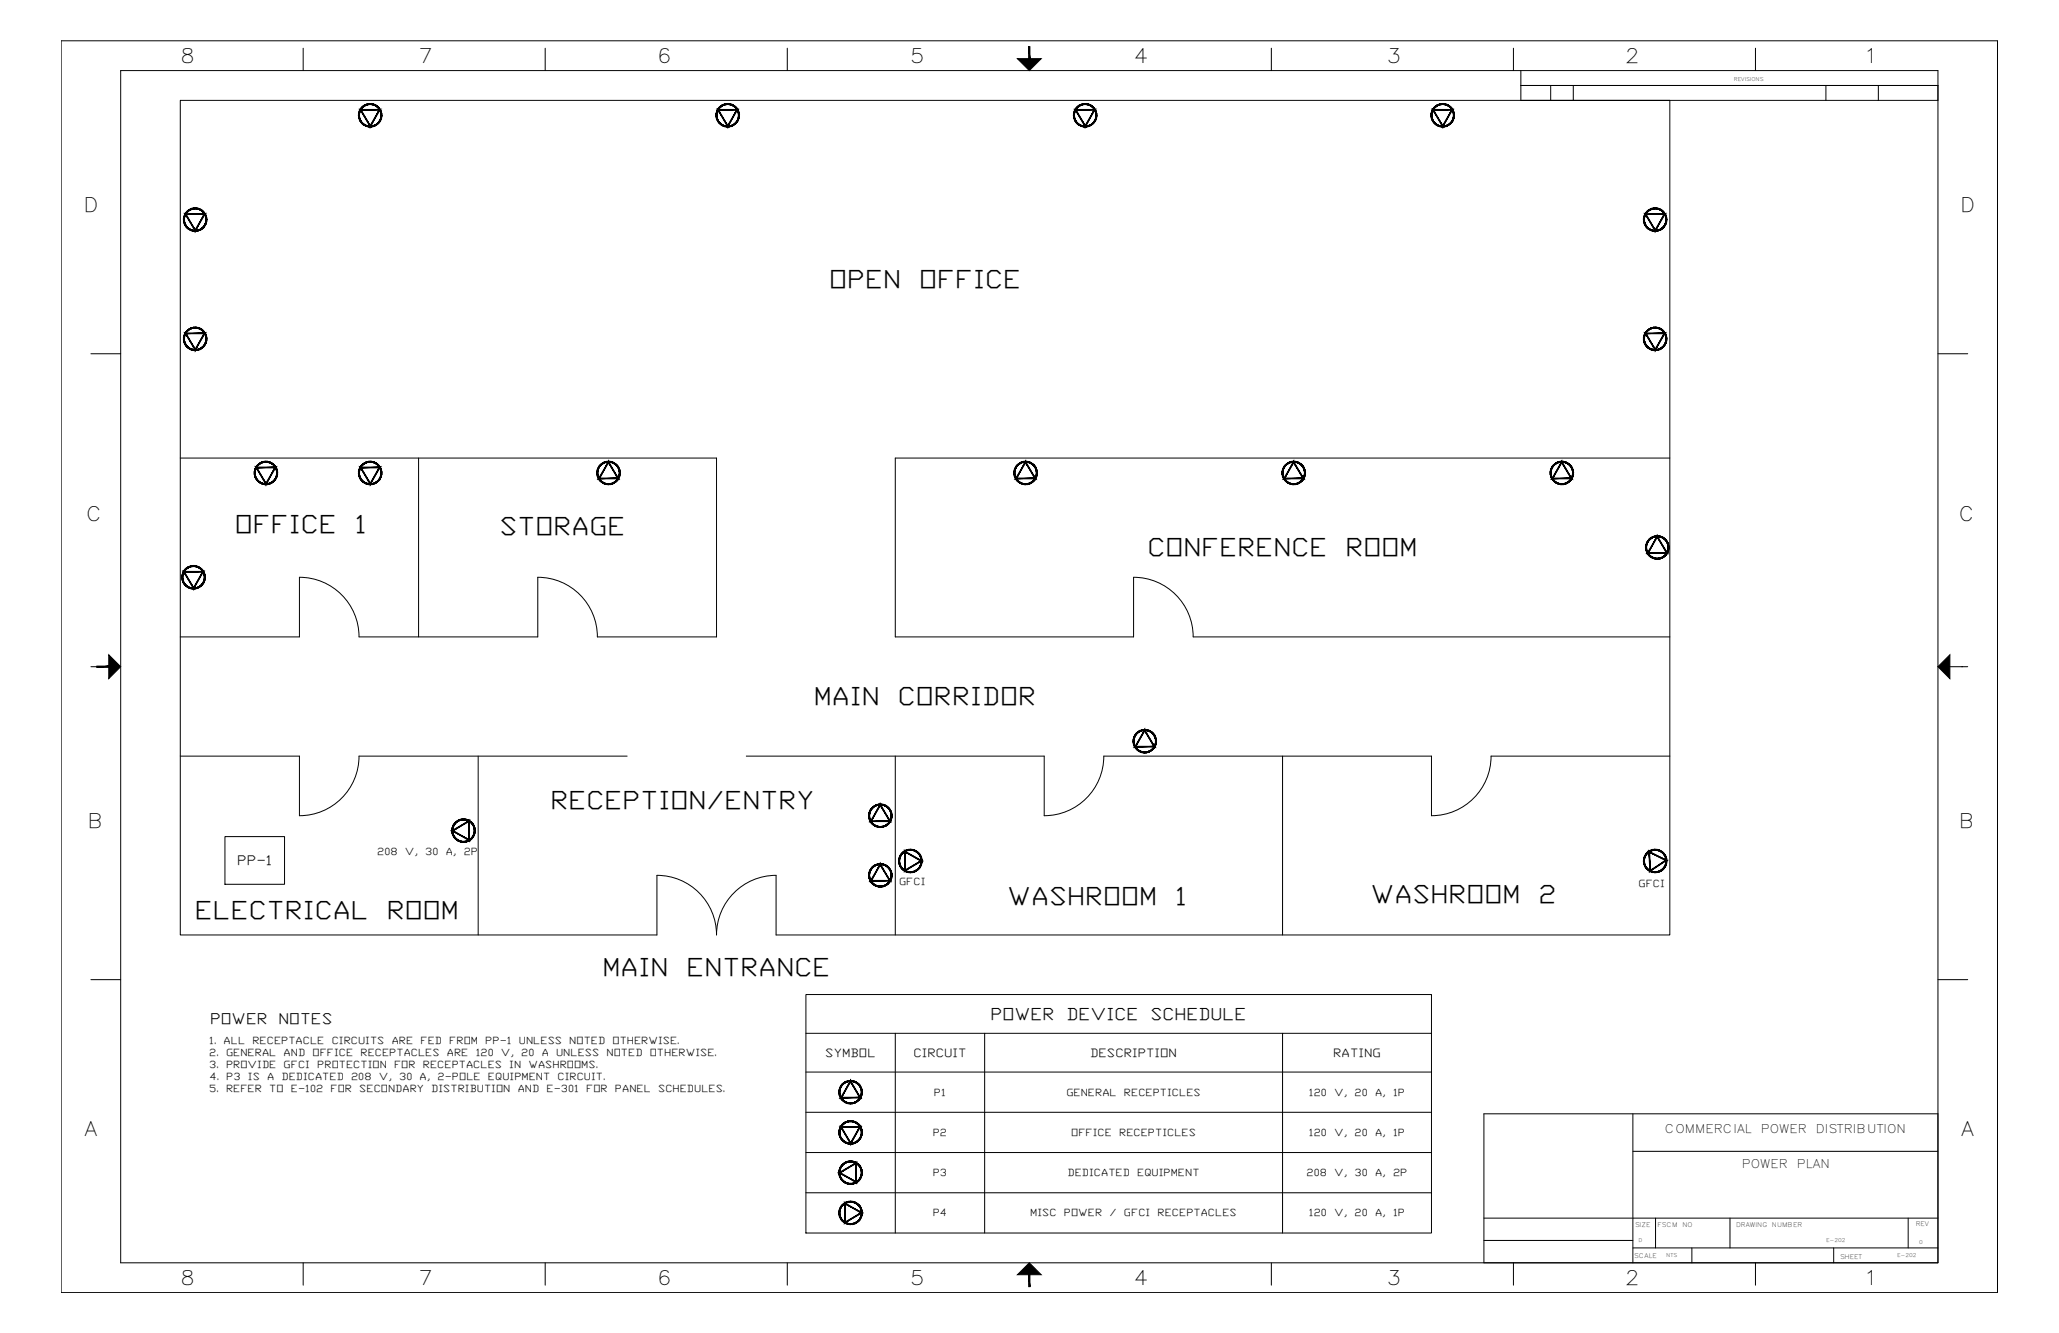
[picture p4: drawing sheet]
<svg xmlns="http://www.w3.org/2000/svg" width="864mm" height="559mm" viewBox="0 0 864 559" stroke-linecap="round" stroke-linejoin="round" font-family="sans-serif">
<defs><g id="words">
<g font-size="10.5">
<text x="347.7" y="120.8">OPEN</text>
<text x="385.5" y="120.8">OFFICE</text>
<text x="98.5" y="223.6">OFFICE</text>
<text x="148.8" y="223.6">1</text>
<text x="209.5" y="224.1">STORAGE</text>
<text x="481.3" y="233.3">CONFERENCE</text>
<text x="564.3" y="233.3">ROOM</text>
<text x="341.4" y="295.7">MAIN</text>
<text x="376.6" y="295.7">CORRIDOR</text>
<text x="230.9" y="339.3">RECEPTION/ENTRY</text>
<text x="422.5" y="379.2">WASHROOM</text>
<text x="492.9" y="379.2">1</text>
<text x="574.9" y="378.3">WASHROOM</text>
<text x="645.3" y="378.3">2</text>
<text x="81.7" y="385">ELECTRICAL</text>
<text x="162.2" y="385">ROOM</text>
<text x="252.7" y="409.2">MAIN</text>
<text x="287.9" y="409.2">ENTRANCE</text>
</g>
<g font-size="8.4">
<text x="75.7" y="26.5">8</text>
<text x="175.5" y="26.5">7</text>
<text x="275.6" y="26.5">6</text>
<text x="381.7" y="26.5">5</text>
<text x="475.6" y="26.5">4</text>
<text x="581.6" y="26.5">3</text>
<text x="681.6" y="26.5">2</text>
<text x="781.7" y="26.5">1</text>
<text x="35" y="88.9">D</text>
<text x="822.2" y="88.9">D</text>
<text x="36.2" y="218.3">C</text>
<text x="821.6" y="218.3">C</text>
<text x="36.8" y="347.1">B</text>
<text x="821.6" y="347.1">B</text>
<text x="35.4" y="476.3">A</text>
<text x="822.6" y="476.3">A</text>
<text x="75.7" y="538.8">8</text>
<text x="175.5" y="538.8">7</text>
<text x="275.6" y="538.8">6</text>
<text x="381.7" y="538.8">5</text>
<text x="475.6" y="538.8">4</text>
<text x="581.6" y="538.8">3</text>
<text x="681.6" y="538.8">2</text>
<text x="781.7" y="538.8">1</text>
</g>
<g font-size="7">
<text x="415.5" y="427.5">POWER</text>
<text x="447.4" y="427.5">DEVICE</text>
<text x="482.6" y="427.5">SCHEDULE</text>
</g>
<g font-size="6.3">
<text x="88.1" y="429.2">POWER</text>
<text x="116.8" y="429.2">NOTES</text>
</g>
<text font-size="5.6" x="99.5" y="362.7">PP-1</text>
<g font-size="5">
<text x="698.3" y="474.8">COMMERCIAL</text>
<text x="738.5" y="474.8">POWER</text>
<text x="761.6" y="474.8">DISTRIBUTION</text>
<text x="730.6" y="489.6">POWER</text>
<text x="753.7" y="489.6">PLAN</text>
</g>
<g font-size="4.9">
<text x="346.2" y="443">SYMBOL</text>
<text x="383.1" y="443">CIRCUIT</text>
<text x="457.2" y="443">DESCRIPTION</text>
<text x="559.2" y="443">RATING</text>
</g>
<g font-size="4.2">
<text x="158.2" y="358.3">208</text>
<text x="169.8" y="358.3">V,</text>
<text x="178.4" y="358.3">30</text>
<text x="187" y="358.3">A,</text>
<text x="194.5" y="358.3">2P</text>
<text x="377.1" y="371.1">GFCI</text>
<text x="687.2" y="372">GFCI</text>
<text x="87.8" y="437.5">1.</text>
<text x="93.8" y="437.5">ALL</text>
<text x="105.9" y="437.5">RECEPTACLE</text>
<text x="139.1" y="437.5">CIRCUITS</text>
<text x="164.3" y="437.5">ARE</text>
<text x="176.4" y="437.5">FED</text>
<text x="188.4" y="437.5">FROM</text>
<text x="203.5" y="437.5">PP-1</text>
<text x="217.6" y="437.5">UNLESS</text>
<text x="238.8" y="437.5">NOTED</text>
<text x="256.9" y="437.5">OTHERWISE.</text>
<text x="87.8" y="442.5">2.</text>
<text x="94.8" y="442.5">GENERAL</text>
<text x="119" y="442.5">AND</text>
<text x="131.1" y="442.5">OFFICE</text>
<text x="151.2" y="442.5">RECEPTACLES</text>
<text x="187.4" y="442.5">ARE</text>
<text x="199.5" y="442.5">120</text>
<text x="210.1" y="442.5">V,</text>
<text x="218.7" y="442.5">20</text>
<text x="227.2" y="442.5">A</text>
<text x="233.3" y="442.5">UNLESS</text>
<text x="254.4" y="442.5">NOTED</text>
<text x="272.5" y="442.5">OTHERWISE.</text>
<text x="87.8" y="447.6">3.</text>
<text x="94.8" y="447.6">PROVIDE</text>
<text x="119" y="447.6">GFCI</text>
<text x="133.1" y="447.6">PROTECTION</text>
<text x="165.3" y="447.6">FOR</text>
<text x="177.4" y="447.6">RECEPTACLES</text>
<text x="213.6" y="447.6">IN</text>
<text x="221.7" y="447.6">WASHROOMS.</text>
<text x="87.9" y="452.9">4.</text>
<text x="94.9" y="452.9">P3</text>
<text x="104" y="452.9">IS</text>
<text x="112" y="452.9">A</text>
<text x="118.1" y="452.9">DEDICATED</text>
<text x="147.3" y="452.9">208</text>
<text x="158.9" y="452.9">V,</text>
<text x="167.4" y="452.9">30</text>
<text x="176" y="452.9">A,</text>
<text x="183.5" y="452.9">2-POLE</text>
<text x="204.7" y="452.9">EQUIPMENT</text>
<text x="233.9" y="452.9">CIRCUIT.</text>
<text x="87.8" y="457.9">5.</text>
<text x="94.8" y="457.9">REFER</text>
<text x="112.9" y="457.9">TO</text>
<text x="122" y="457.9">E-102</text>
<text x="138.6" y="457.9">FOR</text>
<text x="150.7" y="457.9">SECONDARY</text>
<text x="180.9" y="457.9">DISTRIBUTION</text>
<text x="217.1" y="457.9">AND</text>
<text x="229.2" y="457.9">E-301</text>
<text x="245.8" y="457.9">FOR</text>
<text x="257.9" y="457.9">PANEL</text>
<text x="276" y="457.9">SCHEDULES.</text>
<text x="391.7" y="459.4">P1</text>
<text x="447.3" y="459.4">GENERAL</text>
<text x="471.4" y="459.4">RECEPTICLES</text>
<text x="549" y="459.4">120</text>
<text x="559.6" y="459.4">V,</text>
<text x="568.2" y="459.4">20</text>
<text x="576.7" y="459.4">A,</text>
<text x="584.3" y="459.4">1P</text>
<text x="391.2" y="476.2">P2</text>
<text x="449.3" y="476.2">OFFICE</text>
<text x="469.4" y="476.2">RECEPTICLES</text>
<text x="549" y="476.2">120</text>
<text x="559.6" y="476.2">V,</text>
<text x="568.2" y="476.2">20</text>
<text x="576.7" y="476.2">A,</text>
<text x="584.3" y="476.2">1P</text>
<text x="391.2" y="493.1">P3</text>
<text x="447.8" y="493.1">DEDICATED</text>
<text x="477" y="493.1">EQUIPMENT</text>
<text x="548" y="493.1">208</text>
<text x="559.6" y="493.1">V,</text>
<text x="568.2" y="493.1">30</text>
<text x="576.7" y="493.1">A,</text>
<text x="584.3" y="493.1">2P</text>
<text x="391.2" y="509.9">P4</text>
<text x="432.1" y="509.9">MISC</text>
<text x="446.2" y="509.9">POWER</text>
<text x="465.4" y="509.9">/</text>
<text x="471.4" y="509.9">GFCI</text>
<text x="485.5" y="509.9">RECEPTACLES</text>
<text x="549" y="509.9">120</text>
<text x="559.6" y="509.9">V,</text>
<text x="568.2" y="509.9">20</text>
<text x="576.7" y="509.9">A,</text>
<text x="584.3" y="509.9">1P</text>
</g>
<g font-size="2.7">
<text x="685.8" y="514.4">SIZE</text>
<text x="695.2" y="514.3">FSCM</text>
<text x="705.6" y="514.3">NO</text>
<text x="728.2" y="514.5">DRAWING</text>
<text x="743.2" y="514.5">NUMBER</text>
<text x="803.5" y="514.1">REV</text>
<text x="685.4" y="527.2">SCALE</text>
<text x="771.8" y="527.7">SHEET</text>
</g>
<g font-size="2.2">
<text x="727.2" y="33.8">REVISIONS</text>
<text x="687.2" y="520.7">D</text>
<text x="765.9" y="520.5">E-202</text>
<text x="804.9" y="521.4">0</text>
<text x="698.9" y="527.1">NTS</text>
<text x="795.7" y="527.1">E-202</text>
</g>
</g></defs>
<!-- layer: Viewport -->
<path d="M637.9 35.8h174.9" fill="none" stroke="#000" stroke-width=".42"/>
<!-- layer: Title Block -->
<g fill="none" stroke="#000" stroke-width=".42">
<path d="M25.6 17.1h812.2v524.8h-812.2zM50.6 29.6h762.2v499.8h-762.2zM127.2 20.2v9.4M228.7 20.2v9.4M330.2 20.2v9.4M431.7 20.2v9.4M533.2 20.2v9.4M634.8 20.2v9.4M637.9 29.6v6.2h174.9M650.4 35.8v6.3M659.9 35.8v6.3M736.3 20.2v9.4"/>
<path d="M765.8 35.8v6.3M787.8 35.8v6.3M637.9 42.1h174.9M38.1 148.3h12.5M812.8 148.3h12.5M38.1 279.5h12.5M40.6 279.5h.1M812.8 279.5h12.5M822.8 279.5h.1M38.1 410.7h12.5M812.8 410.7h12.5M684.9 466.9v62.5"/>
<path d="M812.8 466.9h-190.4v62.5M684.9 482.6h127.9M622.4 510.6h190.4M694.4 510.6v12.5M725.6 510.6v12.5M800.3 510.6v12.5M127.2 529.4v9.4M228.7 529.4v9.4M330.2 529.4v9.4M431.7 529.4v9.4M533.2 529.4v9.4M622.4 520h62.5"/>
<path d="M634.8 529.4v9.4M684.9 523.1h127.9M709.6 523.1v6.3M736.3 529.4v9.4M769.1 523.1v6.3"/>
</g>
<g fill="#000" stroke="#000" stroke-width=".42">
<path d="M426.7 24.6h10l-5 5zM45.6 274.5l5 5-5 5zM812.8 279.5l5-5v10zM431.7 529.4l5 5h-10z"/>
<path d="M431.5 19.6l.5 5v-5zM431.5 19.6l.5 5h-.5z"/>
<path d="M40.6 279.2v.5l5-.5zM40.6 279.7l5-.5v.5z"/>
<path d="M431.5 534.4v5h.5zM431.5 534.4h.5v5z"/>
</g>
<!-- layer: 0 -->
<g fill="none" stroke="#000" stroke-width=".42">
<path d="M637.9 35.8v6.3M812.8 35.8v6.3M75.6 42.1h624.8v349.8h-374.9v-25a25 25 0 0 0-25 25 25 25 0 0 0-25-25v25h-199.9zM75.6 192h224.9v75h-50M175.6 192v75M700.4 192h-324.9v75h100v-25a25 25 0 0 1 25 25h199.9M250.6 267a25 25 0 0 0-25-25v25h-75a25 25 0 0 0-25-25v25h-50M75.6 317h50v24.9a25 25 0 0 0 25-24.9h112.4M200.6 317v74.9M313 317h125v25a25 25 0 0 0 25-25h137.4v25a25 25 0 0 0 25-25h75M375.5 317v74.9M537.9 317v74.9"/>
<path d="M94.3 350.7h25v20h-25zM338 416.9h262.4v100h-262.4zM338 433.2h262.4M375.5 433.2v83.7M413 433.2v83.7M537.9 433.2v83.7M338 449.4h262.4M338 466.3h262.4M812.8 466.9v62.5h-190.4M338 483.2h262.4M338 500h262.4"/>
</g>
<!-- layer: SYMS -->
<g fill="#000" stroke="#000" stroke-width=".42">
<path d="M159 46.2l-3.7 6.4v.6zM159 46.2l.5-.3-4.2 7.3zM151.6 46.2h7.4l.5-.3zM151 45.9h8.5l-7.9 .3zM151 45.9l4.3 6.7-3.7-6.4zM151 45.9l4.3 6.7v.6z"/>
<path d="M155.3 43.5h.6v.3zM155.3 43.5v.3h.6zM154.6 43.5h.7v.3zM154.6 43.5l.1 .3h.6zM154 43.6l.6-.1 .1 .3zM154 43.6l.1 .4 .6-.2zM153.4 43.9l.6-.3 .1 .4zM153.4 43.9l.1 .3 .6-.2zM152.9 44.1l.5-.2 .1 .3zM152.9 44.1l.1 .3 .5-.2zM152.3 44.5l.6-.4 .1 .3zM152.3 44.5l.2 .2 .5-.3zM151.8 44.9l.5-.4 .2 .2zM151.8 44.9l.3 .2 .4-.4zM151.8 44.9l.3 .2-.7 .3zM151.4 45.4l.3 .2 .4-.5zM151.4 45.4l.3 .2-.6 .3zM151.1 45.9l.2 .2 .4-.5zM151.1 45.9l.2 .2-.5 .4zM150.8 46.5l.3 .1 .2-.5zM150.8 46.5l.3 .1-.5 .5zM151.1 46.6l-.5 .5 .3 .1zM150.6 47.1l.3 .1-.4 .5zM150.9 47.2l-.4 .5h.3zM150.5 47.7h.3l-.4 .6zM150.8 47.7l-.4 .6h.3zM150.4 48.3h.3l-.2 .7zM150.7 48.3l-.2 .7 .3-.1zM150.5 49l.3-.1-.2 .7zM150.8 48.9l-.2 .7 .3-.1zM150.6 49.6l.3-.1-.1 .7zM150.9 49.5l-.1 .7 .3-.1zM150.8 50.2l.3-.1v.7zM151.1 50.1v.7l.2-.2zM151.1 50.8l.2-.2 .1 .7zM151.3 50.6l.1 .7 .3-.2zM151.4 51.3l.3-.2 .1 .7zM151.7 51.1l.1 .7 .3-.3zM151.8 51.8l.3-.3 .2 .7zM152.1 51.5l.2 .7 .2-.3zM152.5 51.9l.4 .6-.6-.3zM152.5 51.9l.4 .6 .1-.2zM153 52.3l.4 .5-.5-.3zM153 52.3l.4 .5 .1-.3zM153.5 52.5l.5 .5-.6-.2zM153.5 52.5l.5 .5 .1-.3zM154.1 52.7l.5 .4-.6-.1zM154.1 52.7l.5 .4 .1-.3zM154.7 52.8l.6 .4-.7-.1zM154.7 52.8l.6 .4v-.3zM155.3 52.9l.6 .2-.6 .1zM155.3 52.9l.6 .2v-.3zM155.9 52.8l.6 .2-.6 .1zM155.9 52.8l.6 .2-.1-.3zM156.4 52.7l.7 .1-.6 .2zM156.4 52.7l.7 .1-.1-.3zM157 52.5h.7l-.6 .3zM157 52.5h.7l-.2-.2zM157.5 52.3l.7-.1-.5 .3zM157.5 52.3l.7-.1-.2-.3zM158 51.9l.7-.1-.5 .4zM158 51.9l.7-.1-.2-.3zM158.5 51.5l.6-.2-.4 .5zM158.9 51.1l-.4 .4 .6-.2zM158.9 51.1l.6-.3-.4 .5zM159.2 50.6l-.3 .5 .6-.3zM159.2 50.6l.5-.4-.2 .6zM159.5 50.1l-.3 .5 .5-.4zM159.5 50.1l.4-.5-.2 .6zM159.6 49.5l-.1 .6 .4-.5zM160.1 49l-.2 .6-.3-.1zM159.8 48.9l-.2 .6 .5-.5zM160.1 48.3v.7l-.3-.1zM159.8 48.3v.6l.3-.6zM160.1 47.7v.6h-.3zM159.8 47.7v.6l.3-.6zM159.9 47.1l.2 .6h-.3zM159.6 47.2l.2 .5 .1-.6zM159.7 46.5l.2 .6-.3 .1zM159.5 46.6l.1 .6 .1-.7zM159.5 45.9l.2 .6-.2 .1zM159.2 46.1l.3 .5v-.7zM159.1 45.4l.4 .5-.3 .2zM158.9 45.6l.3 .5-.1-.7zM158.7 44.9l.4 .5-.2 .2zM158.5 45.1l.4 .5-.2-.7zM158.2 44.5l.5 .4-.2 .2zM158.2 44.5l-.2 .2 .5 .4zM157.7 44.1l.5 .4-.2 .2zM157.7 44.1l-.2 .3 .5 .3zM157.1 43.9l.6 .2-.2 .3zM157.1 43.9l-.1 .3 .5 .2zM156.5 43.6l.6 .3-.1 .3zM156.5 43.6l-.1 .4 .6 .2zM155.9 43.5l.6 .1-.1 .4zM155.9 43.5v.3l.5 .2z"/>
<path d="M308.9 46.2l-3.7 6.4v.6zM308.9 46.2l.5-.3-4.2 7.3zM301.5 46.2h7.4l.5-.3zM301 45.9h8.4l-7.9 .3zM301 45.9l4.2 6.7-3.7-6.4zM301 45.9l4.2 6.7v.6z"/>
<path d="M305.2 43.5h.6v.3zM305.2 43.5v.3h.6zM304.6 43.5h.6v.3zM304.6 43.5v.3h.6zM304 43.6l.6-.1v.3zM304 43.6v.4l.6-.2zM303.3 43.9l.7-.3v.4zM303.3 43.9l.2 .3 .5-.2zM302.8 44.1l.5-.2 .2 .3zM302.8 44.1l.1 .3 .6-.2zM302.3 44.5l.5-.4 .1 .3zM302.3 44.5l.2 .2 .4-.3zM301.8 44.9l.5-.4 .2 .2zM301.8 44.9l.2 .2 .5-.4zM301.8 44.9l.2 .2-.6 .3zM301.4 45.4l.2 .2 .4-.5zM301.4 45.4l.2 .2-.6 .3zM301 45.9l.3 .2 .3-.5zM301 45.9l.3 .2-.6 .4zM300.7 46.5l.3 .1 .3-.5zM300.7 46.5l.3 .1-.5 .5zM301 46.6l-.5 .5 .3 .1zM300.5 47.1l.3 .1-.4 .5zM300.8 47.2l-.4 .5h.3zM300.4 47.7h.3l-.3 .6zM300.7 47.7l-.3 .6h.3zM300.4 48.3h.3l-.3 .7zM300.7 48.3l-.3 .7 .3-.1zM300.4 49l.3-.1-.2 .7zM300.7 48.9l-.2 .7 .3-.1zM300.5 49.6l.3-.1-.1 .7zM300.8 49.5l-.1 .7 .3-.1zM300.7 50.2l.3-.1v.7zM301 50.1v.7l.3-.2zM301 50.8l.3-.2 .1 .7zM301.3 50.6l.1 .7 .2-.2zM301.4 51.3l.2-.2 .2 .7zM301.6 51.1l.2 .7 .2-.3zM301.8 51.8l.2-.3 .3 .7zM302 51.5l.3 .7 .2-.3zM302.5 51.9l.3 .6-.5-.3zM302.5 51.9l.3 .6 .1-.2zM302.9 52.3l.4 .5-.5-.3zM302.9 52.3l.4 .5 .2-.3zM303.5 52.5l.5 .5-.7-.2zM303.5 52.5l.5 .5v-.3zM304 52.7l.6 .4-.6-.1zM304 52.7l.6 .4v-.3zM304.6 52.8l.6 .4-.6-.1zM304.6 52.8l.6 .4v-.3zM305.2 52.9l.6 .2-.6 .1zM305.2 52.9l.6 .2v-.3zM305.8 52.8l.7 .2-.7 .1zM305.8 52.8l.7 .2-.1-.3zM306.4 52.7l.7 .1-.6 .2zM306.4 52.7l.7 .1-.2-.3zM306.9 52.5h.7l-.5 .3zM306.9 52.5h.7l-.1-.2zM307.5 52.3l.7-.1-.6 .3zM307.5 52.3l.7-.1-.2-.3zM308 51.9l.6-.1-.4 .4zM308 51.9l.6-.1-.2-.3zM308.4 51.5l.6-.2-.4 .5zM308.8 51.1l-.4 .4 .6-.2zM308.8 51.1l.6-.3-.4 .5zM309.1 50.6l-.3 .5 .6-.3zM309.1 50.6l.6-.4-.3 .6zM309.4 50.1l-.3 .5 .6-.4zM309.4 50.1l.5-.5-.2 .6zM309.6 49.5l-.2 .6 .5-.5zM310 49l-.1 .6-.3-.1zM309.7 48.9l-.1 .6 .4-.5zM310.1 48.3l-.1 .7-.3-.1zM309.7 48.3v.6l.4-.6zM310 47.7l.1 .6h-.4zM309.7 47.7v.6l.3-.6zM309.9 47.1l.1 .6h-.3zM309.6 47.2l.1 .5 .2-.6zM309.7 46.5l.2 .6-.3 .1zM309.4 46.6l.2 .6 .1-.7zM309.4 45.9l.3 .6-.3 .1zM309.1 46.1l.3 .5v-.7zM309 45.4l.4 .5-.3 .2zM308.8 45.6l.3 .5-.1-.7zM308.6 44.9l.4 .5-.2 .2zM308.4 45.1l.4 .5-.2-.7zM308.2 44.5l.4 .4-.2 .2zM308.2 44.5l-.2 .2 .4 .4zM307.6 44.1l.6 .4-.2 .2zM307.6 44.1l-.1 .3 .5 .3zM307.1 43.9l.5 .2-.1 .3zM307.1 43.9l-.2 .3 .6 .2zM306.5 43.6l.6 .3-.2 .3zM306.5 43.6l-.1 .4 .5 .2zM305.8 43.5l.7 .1-.1 .4zM305.8 43.5v.3l.6 .2z"/>
<path d="M458.9 46.2l-3.7 6.4v.6zM458.9 46.2l.5-.3-4.2 7.3zM451.4 46.2h7.5l.5-.3zM450.9 45.9h8.5l-8 .3zM450.9 45.9l4.3 6.7-3.8-6.4zM450.9 45.9l4.3 6.7v.6z"/>
<path d="M455.2 43.5h.6l-.1 .3zM455.2 43.5v.3h.5zM454.5 43.5h.7v.3zM454.5 43.5l.1 .3h.6zM453.9 43.6l.6-.1 .1 .3zM453.9 43.6l.1 .4 .6-.2zM453.3 43.9l.6-.3 .1 .4zM453.3 43.9l.1 .3 .6-.2zM452.7 44.1l.6-.2 .1 .3zM452.7 44.1l.2 .3 .5-.2zM452.2 44.5l.5-.4 .2 .3zM452.2 44.5l.2 .2 .5-.3zM451.7 44.9l.5-.4 .2 .2zM451.7 44.9l.3 .2 .4-.4zM451.7 44.9l.3 .2-.7 .3zM451.3 45.4l.3 .2 .4-.5zM451.3 45.4l.3 .2-.6 .3zM451 45.9l.2 .2 .4-.5zM451 45.9l.2 .2-.5 .4zM450.7 46.5l.3 .1 .2-.5zM450.7 46.5l.3 .1-.5 .5zM451 46.6l-.5 .5 .3 .1zM450.5 47.1l.3 .1-.5 .5zM450.8 47.2l-.5 .5h.4zM450.3 47.7h.4l-.4 .6zM450.7 47.7l-.4 .6h.3zM450.3 48.3h.3l-.3 .7zM450.6 48.3l-.3 .7 .4-.1zM450.3 49l.4-.1-.2 .7zM450.7 48.9l-.2 .7 .3-.1zM450.5 49.6l.3-.1-.1 .7zM450.8 49.5l-.1 .7 .3-.1zM450.7 50.2l.3-.1v.7zM451 50.1v.7l.2-.2zM451 50.8l.2-.2 .1 .7zM451.2 50.6l.1 .7 .3-.2zM451.3 51.3l.3-.2 .1 .7zM451.6 51.1l.1 .7 .3-.3zM451.7 51.8l.3-.3 .2 .7zM452 51.5l.2 .7 .2-.3zM452.4 51.9l.3 .6-.5-.3zM452.4 51.9l.3 .6 .2-.2zM452.9 52.3l.4 .5-.6-.3zM452.9 52.3l.4 .5 .1-.3zM453.4 52.5l.5 .5-.6-.2zM453.4 52.5l.5 .5 .1-.3zM454 52.7l.5 .4-.6-.1zM454 52.7l.5 .4 .1-.3zM454.6 52.8l.6 .4-.7-.1zM454.6 52.8l.6 .4v-.3zM455.2 52.9l.6 .2-.6 .1zM455.2 52.9l.6 .2-.1-.3zM455.7 52.8l.7 .2-.6 .1zM455.7 52.8l.7 .2-.1-.3zM456.3 52.7l.7 .1-.6 .2zM456.3 52.7l.7 .1-.1-.3zM456.9 52.5h.7l-.6 .3zM456.9 52.5h.7l-.2-.2zM457.4 52.3l.7-.1-.5 .3zM457.4 52.3l.7-.1-.2-.3zM457.9 51.9l.7-.1-.5 .4zM457.9 51.9l.7-.1-.2-.3zM458.4 51.5l.6-.2-.4 .5zM458.8 51.1l-.4 .4 .6-.2zM458.8 51.1l.5-.3-.3 .5zM459.1 50.6l-.3 .5 .5-.3zM459.1 50.6l.5-.4-.3 .6zM459.3 50.1l-.2 .5 .5-.4zM459.3 50.1l.5-.5-.2 .6zM459.5 49.5l-.2 .6 .5-.5zM460 49l-.2 .6-.3-.1zM459.6 48.9l-.1 .6 .5-.5zM460 48.3v.7l-.4-.1zM459.7 48.3l-.1 .6 .4-.6zM460 47.7v.6h-.3zM459.6 47.7l.1 .6 .3-.6zM459.8 47.1l.2 .6h-.4zM459.5 47.2l.1 .5 .2-.6zM459.6 46.5l.2 .6-.3 .1zM459.3 46.6l.2 .6 .1-.7zM459.3 45.9l.3 .6-.3 .1zM459.1 46.1l.2 .5v-.7zM459 45.4l.3 .5-.2 .2zM458.8 45.6l.3 .5-.1-.7zM458.6 44.9l.4 .5-.2 .2zM458.4 45.1l.4 .5-.2-.7zM458.1 44.5l.5 .4-.2 .2zM458.1 44.5l-.2 .2 .5 .4zM457.6 44.1l.5 .4-.2 .2zM457.6 44.1l-.2 .3 .5 .3zM457 43.9l.6 .2-.2 .3zM457 43.9l-.1 .3 .5 .2zM456.4 43.6l.6 .3-.1 .3zM456.4 43.6l-.1 .4 .6 .2zM455.8 43.5l.6 .1-.1 .4zM455.8 43.5l-.1 .3 .6 .2z"/>
<path d="M608.8 46.2l-3.7 6.4v.6zM608.8 46.2l.5-.3-4.2 7.3zM601.4 46.2h7.4l.5-.3zM600.8 45.9h8.5l-7.9 .3zM600.8 45.9l4.3 6.7-3.7-6.4zM600.8 45.9l4.3 6.7v.6z"/>
<path d="M605.1 43.5h.6v.3zM605.1 43.5v.3h.6zM604.5 43.5h.6v.3zM604.5 43.5v.3h.6zM603.8 43.6l.7-.1v.3zM603.8 43.6l.1 .4 .6-.2zM603.2 43.9l.6-.3 .1 .4zM603.2 43.9l.2 .3 .5-.2zM602.7 44.1l.5-.2 .2 .3zM602.7 44.1l.1 .3 .6-.2zM602.1 44.5l.6-.4 .1 .3zM602.1 44.5l.2 .2 .5-.3zM601.7 44.9l.4-.4 .2 .2zM601.7 44.9l.2 .2 .4-.4zM601.7 44.9l.2 .2-.7 .3zM601.2 45.4l.3 .2 .4-.5zM601.2 45.4l.3 .2-.6 .3zM600.9 45.9l.3 .2 .3-.5zM600.9 45.9l.3 .2-.6 .4zM600.6 46.5l.3 .1 .3-.5zM600.6 46.5l.3 .1-.5 .5zM600.9 46.6l-.5 .5 .3 .1zM600.4 47.1l.3 .1-.4 .5zM600.7 47.2l-.4 .5h.3zM600.3 47.7h.3l-.3 .6zM600.6 47.7l-.3 .6h.3zM600.3 48.3h.3l-.3 .7zM600.6 48.3l-.3 .7 .3-.1zM600.3 49l.3-.1-.2 .7zM600.6 48.9l-.2 .7 .3-.1zM600.4 49.6l.3-.1-.1 .7zM600.7 49.5l-.1 .7 .3-.1zM600.6 50.2l.3-.1v.7zM600.9 50.1v.7l.3-.2zM600.9 50.8l.3-.2v.7zM601.2 50.6v.7l.3-.2zM601.2 51.3l.3-.2 .2 .7zM601.5 51.1l.2 .7 .2-.3zM601.7 51.8l.2-.3 .2 .7zM601.9 51.5l.2 .7 .2-.3zM602.3 51.9l.4 .6-.6-.3zM602.3 51.9l.4 .6 .1-.2zM602.8 52.3l.4 .5-.5-.3zM602.8 52.3l.4 .5 .2-.3zM603.4 52.5l.4 .5-.6-.2zM603.4 52.5l.4 .5 .1-.3zM603.9 52.7l.6 .4-.7-.1zM603.9 52.7l.6 .4v-.3zM604.5 52.8l.6 .4-.6-.1zM604.5 52.8l.6 .4v-.3zM605.1 52.9l.6 .2-.6 .1zM605.1 52.9l.6 .2v-.3zM605.7 52.8l.6 .2-.6 .1zM605.7 52.8l.6 .2v-.3zM606.3 52.7l.6 .1-.6 .2zM606.3 52.7l.6 .1-.1-.3zM606.8 52.5h.7l-.6 .3zM606.8 52.5h.7l-.1-.2zM607.4 52.3l.6-.1-.5 .3zM607.4 52.3l.6-.1-.1-.3zM607.9 51.9l.6-.1-.5 .4zM607.9 51.9l.6-.1-.2-.3zM608.3 51.5l.6-.2-.4 .5zM608.7 51.1l-.4 .4 .6-.2zM608.7 51.1l.6-.3-.4 .5zM609 50.6l-.3 .5 .6-.3zM609 50.6l.6-.4-.3 .6zM609.3 50.1l-.3 .5 .6-.4zM609.3 50.1l.5-.5-.2 .6zM609.5 49.5l-.2 .6 .5-.5zM609.9 49l-.1 .6-.3-.1zM609.6 48.9l-.1 .6 .4-.5zM609.9 48.3v.7l-.3-.1zM609.6 48.3v.6l.3-.6zM609.9 47.7v.6h-.3zM609.6 47.7v.6l.3-.6zM609.8 47.1l.1 .6h-.3zM609.5 47.2l.1 .5 .2-.6zM609.6 46.5l.2 .6-.3 .1zM609.3 46.6l.2 .6 .1-.7zM609.3 45.9l.3 .6-.3 .1zM609 46.1l.3 .5v-.7zM608.9 45.4l.4 .5-.3 .2zM608.7 45.6l.3 .5-.1-.7zM608.5 44.9l.4 .5-.2 .2zM608.3 45.1l.4 .5-.2-.7zM608 44.5l.5 .4-.2 .2zM608 44.5l-.1 .2 .4 .4zM607.5 44.1l.5 .4-.1 .2zM607.5 44.1l-.1 .3 .5 .3zM606.9 43.9l.6 .2-.1 .3zM606.9 43.9l-.1 .3 .6 .2zM606.3 43.6l.6 .3-.1 .3zM606.3 43.6v.4l.5 .2zM605.7 43.5l.6 .1v.4zM605.7 43.5v.3l.6 .2z"/>
<path d="M85.6 89.9l-3.7 6.5v.6zM85.6 89.9l.5-.3-4.2 7.4zM78.2 89.9h7.4l.5-.3zM77.6 89.6h8.5l-7.9 .3zM77.6 89.6l4.3 6.8-3.7-6.5zM77.6 89.6l4.3 6.8v.6z"/>
<path d="M81.9 87.2l.6 .1v.3zM81.9 87.2v.3l.6 .1zM81.2 87.3l.7-.1v.3zM81.2 87.3l.1 .3 .6-.1zM80.6 87.4l.6-.1 .1 .3zM80.6 87.4l.1 .3 .6-.1zM80 87.6l.6-.2 .1 .3zM80 87.6l.1 .3 .6-.2zM79.4 87.9l.6-.3 .1 .3zM79.4 87.9l.2 .2 .5-.2zM78.9 88.2l.5-.3 .2 .2zM78.9 88.2l.2 .3 .5-.4zM78.4 88.6l.5-.4 .2 .3zM78.4 88.6l.3 .3 .4-.4zM78.4 88.6l.3 .3-.7 .2zM78 89.1l.3 .2 .4-.4zM78 89.1l.3 .2-.6 .3zM77.7 89.6l.2 .2 .4-.5zM77.7 89.6l.2 .2-.5 .4zM77.4 90.2l.3 .1 .2-.5zM77.4 90.2l.3 .1-.5 .5zM77.7 90.3l-.5 .5 .3 .1zM77.2 90.8l.3 .1-.4 .5zM77.5 90.9l-.4 .5 .3 .1zM77.1 91.4l.3 .1-.4 .6zM77.4 91.5l-.4 .6h.3zM77 92.1h.3l-.2 .6zM77.3 92.1l-.2 .6 .3-.1zM77.1 92.7l.3-.1-.2 .7zM77.4 92.6l-.2 .7 .3-.1zM77.2 93.3l.3-.1-.1 .7zM77.5 93.2l-.1 .7 .3-.1zM77.4 93.9l.3-.1v.7zM77.7 93.8v.7l.2-.2zM77.7 94.5l.2-.2 .1 .7zM77.9 94.3l.1 .7 .3-.2zM78 95l.3-.2 .1 .7zM78.3 94.8l.1 .7 .3-.2zM78.4 95.5l.3-.2 .2 .6zM78.7 95.3l.2 .6 .2-.2zM79.1 95.7l.3 .5-.5-.3zM79.1 95.7l.3 .5 .2-.2zM79.6 96l.4 .5-.6-.3zM79.6 96l.4 .5 .1-.3zM80.1 96.2l.5 .5-.6-.2zM80.1 96.2l.5 .5 .1-.3zM80.7 96.4l.5 .5-.6-.2zM80.7 96.4l.5 .5 .1-.3zM81.3 96.6l.6 .3h-.7zM81.3 96.6l.6 .3v-.3zM81.9 96.6l.6 .3h-.6zM81.9 96.6l.6 .3v-.3zM82.5 96.6l.6 .1-.6 .2zM82.5 96.6l.6 .1-.1-.3zM83 96.4l.7 .1-.6 .2zM83 96.4l.7 .1-.1-.3zM83.6 96.2h.7l-.6 .3zM83.6 96.2h.7l-.2-.2zM84.1 96l.7-.1-.5 .3zM84.1 96l.7-.1-.2-.2zM84.6 95.7l.7-.2-.5 .4zM84.6 95.7l.7-.2-.2-.2zM85.1 95.3l.6-.3-.4 .5zM85.5 94.8l-.4 .5 .6-.3zM85.5 94.8l.5-.3-.3 .5zM85.8 94.3l-.3 .5 .5-.3zM85.8 94.3l.5-.4-.3 .6zM86 93.8l-.2 .5 .5-.4zM86 93.8l.5-.5-.2 .6zM86.2 93.2l-.2 .6 .5-.5zM86.7 92.7l-.2 .6-.3-.1zM86.3 92.6l-.1 .6 .5-.5zM86.7 92.1v.6l-.4-.1zM86.4 92.1l-.1 .5 .4-.5zM86.7 91.4v.7h-.3zM86.3 91.5l.1 .6 .3-.7zM86.5 90.8l.2 .6-.4 .1zM86.2 90.9l.1 .6 .2-.7zM86.3 90.2l.2 .6-.3 .1zM86 90.3l.2 .6 .1-.7zM86 89.6l.3 .6-.3 .1zM85.8 89.8l.2 .5v-.7zM85.7 89.1l.3 .5-.2 .2zM85.5 89.3l.3 .5-.1-.7zM85.3 88.6l.4 .5-.2 .2zM85.1 88.9l.4 .4-.2-.7zM84.8 88.2l.5 .4-.2 .3zM84.8 88.2l-.2 .3 .5 .4zM84.3 87.9l.5 .3-.2 .3zM84.3 87.9l-.2 .2 .5 .4zM83.7 87.6l.6 .3-.2 .2zM83.7 87.6l-.1 .3 .5 .2zM83.1 87.4l.6 .2-.1 .3zM83.1 87.4l-.1 .3 .6 .2zM82.5 87.3l.6 .1-.1 .3zM82.5 87.3v.3l.5 .1z"/>
<path d="M697.9 89.9l-3.7 6.5v.6zM697.9 89.9l.6-.3-4.3 7.4zM690.5 89.9h7.4l.6-.3zM690 89.6h8.5l-8 .3zM690 89.6l4.2 6.8-3.7-6.5zM690 89.6l4.2 6.8v.6z"/>
<path d="M694.2 87.2l.6 .1v.3zM694.2 87.2v.3l.6 .1zM693.6 87.3l.6-.1v.3zM693.6 87.3v.3l.6-.1zM693 87.4l.6-.1v.3zM693 87.4v.3l.6-.1zM692.4 87.6l.6-.2v.3zM692.4 87.6l.1 .3 .5-.2zM691.8 87.9l.6-.3 .1 .3zM691.8 87.9l.1 .2 .6-.2zM691.3 88.2l.5-.3 .1 .2zM691.3 88.2l.2 .3 .4-.4zM690.8 88.6l.5-.4 .2 .3zM690.8 88.6l.2 .3 .5-.4zM690.8 88.6l.2 .3-.6 .2zM690.4 89.1l.2 .2 .4-.4zM690.4 89.1l.2 .2-.6 .3zM690 89.6l.3 .2 .3-.5zM690 89.6l.3 .2-.6 .4zM689.7 90.2l.3 .1 .3-.5zM689.7 90.2l.3 .1-.5 .5zM689.5 90.8l.3 .1 .2-.6zM689.5 90.8l.3 .1-.4 .5zM689.8 90.9l-.4 .5 .3 .1zM689.4 91.4l.3 .1-.3 .6zM689.7 91.5l-.3 .6h.3zM689.4 92.1h.3l-.3 .6zM689.7 92.1l-.3 .6 .3-.1zM689.4 92.7l.3-.1-.2 .7zM689.7 92.6l-.2 .7 .3-.1zM689.5 93.3l.3-.1-.1 .7zM689.8 93.2l-.1 .7 .3-.1zM689.7 93.9l.3-.1v.7zM690 93.8v.7l.3-.2zM690 94.5l.3-.2 .1 .7zM690.3 94.3l.1 .7 .2-.2zM690.4 95l.2-.2 .2 .7zM690.6 94.8l.2 .7 .2-.2zM690.8 95.5l.2-.2 .3 .6zM691 95.3l.3 .6 .2-.2zM691.5 95.7l.3 .5-.5-.3zM691.5 95.7l.3 .5 .1-.2zM691.9 96l.5 .5-.6-.3zM691.9 96l.5 .5 .1-.3zM692.5 96.2l.5 .5-.6-.2zM692.5 96.2l.5 .5v-.3zM693 96.4l.6 .5-.6-.2zM693 96.4l.6 .5v-.3zM693.6 96.6l.6 .3h-.6zM693.6 96.6l.6 .3v-.3zM694.2 96.6l.6 .3h-.6zM694.2 96.6l.6 .3v-.3zM694.8 96.6l.7 .1-.7 .2zM694.8 96.6l.7 .1-.1-.3zM695.4 96.4l.7 .1-.6 .2zM695.4 96.4l.7 .1-.2-.3zM695.9 96.2h.7l-.5 .3zM695.9 96.2h.7l-.1-.2zM696.5 96l.7-.1-.6 .3zM696.5 96l.7-.1-.2-.2zM697 95.7l.6-.2-.4 .4zM697 95.7l.6-.2-.2-.2zM697.4 95.3l.7-.3-.5 .5zM697.8 94.8l-.4 .5 .7-.3zM697.8 94.8l.6-.3-.3 .5zM698.1 94.3l-.3 .5 .6-.3zM698.1 94.3l.6-.4-.3 .6zM698.4 93.8l-.3 .5 .6-.4zM698.4 93.8l.5-.5-.2 .6zM698.6 93.2l-.2 .6 .5-.5zM699 92.7l-.1 .6-.3-.1zM698.7 92.6l-.1 .6 .4-.5zM699.1 92.1l-.1 .6-.3-.1zM698.7 92.1v.5l.4-.5zM699 91.4l.1 .7h-.4zM698.7 91.5v.6l.3-.7zM698.9 90.8l.1 .6-.3 .1zM698.6 90.9l.1 .6 .2-.7zM698.7 90.2l.2 .6-.3 .1zM698.4 90.3l.2 .6 .1-.7zM698.4 89.6l.3 .6-.3 .1zM698.1 89.8l.3 .5v-.7zM698.1 89.1l.3 .5-.3 .2zM697.8 89.3l.3 .5v-.7zM697.6 88.6l.5 .5-.3 .2zM697.4 88.9l.4 .4-.2-.7zM697.2 88.2l.4 .4-.2 .3zM697.2 88.2l-.2 .3 .4 .4zM696.6 87.9l.6 .3-.2 .3zM696.6 87.9l-.1 .2 .5 .4zM696.1 87.6l.5 .3-.1 .2zM696.1 87.6l-.2 .3 .6 .2zM695.5 87.4l.6 .2-.2 .3zM695.5 87.4l-.1 .3 .5 .2zM694.8 87.3l.7 .1-.1 .3zM694.8 87.3v.3l.6 .1z"/>
<path d="M81.9 137.2h.6v.3zM81.9 137.2v.3h.6zM81.2 137.2h.7v.3zM81.2 137.2l.1 .3h.6zM80.6 137.4l.6-.2 .1 .3zM80.6 137.4l.1 .3 .6-.2zM80 137.6l.6-.2 .1 .3zM80 137.6l.1 .3 .6-.2zM79.4 137.8l.6-.2 .1 .3zM79.4 137.8l.2 .3 .5-.2zM78.9 138.2l.5-.4 .2 .3zM78.9 138.2l.2 .3 .5-.4zM78.4 138.6l.5-.4 .2 .3zM78.4 138.6l.3 .2 .4-.3zM78.4 138.6l.3 .2-.7 .3zM78 139.1l.3 .2 .4-.5zM78 139.1l.3 .2-.6 .3zM77.7 139.6l.2 .2 .4-.5zM77.7 139.6l.2 .2-.5 .4zM77.4 140.2l.3 .1 .2-.5zM77.4 140.2l.3 .1-.5 .5zM77.2 140.8l.3 .1 .2-.6zM77.2 140.8l.3 .1-.4 .5zM77.5 140.9l-.4 .5 .3 .1zM77.1 141.4l.3 .1-.4 .5zM77.4 141.5l-.4 .5h.3zM77 142h.3l-.2 .7zM77.3 142l-.2 .7 .3-.1zM77.1 142.7l.3-.1-.2 .7zM77.4 142.6l-.2 .7 .3-.1zM77.2 143.3l.3-.1-.1 .7zM77.5 143.2l-.1 .7 .3-.1zM77.4 143.9l.3-.1v.7zM77.7 143.8v.7l.2-.2zM77.7 144.5l.2-.2 .1 .7zM77.9 144.3l.1 .7 .3-.2zM78 145l.3-.2 .1 .7zM78.3 144.8l.1 .7 .3-.3zM78.4 145.5l.3-.3 .2 .7zM78.7 145.2l.2 .7 .2-.3zM79.1 145.6l.3 .6-.5-.3zM79.1 145.6l.3 .6 .2-.2zM79.6 146l.4 .5-.6-.3zM79.6 146l.4 .5 .1-.3zM80.1 146.2l.5 .5-.6-.2zM80.1 146.2l.5 .5 .1-.3zM80.7 146.4l.5 .4-.6-.1zM80.7 146.4l.5 .4 .1-.3zM81.3 146.5l.6 .4-.7-.1zM81.3 146.5l.6 .4v-.3zM81.9 146.6l.6 .2-.6 .1zM81.9 146.6l.6 .2v-.3zM82.5 146.5l.6 .2-.6 .1zM82.5 146.5l.6 .2-.1-.3zM83 146.4l.7 .1-.6 .2zM83 146.4l.7 .1-.1-.3zM83.6 146.2h.7l-.6 .3zM83.6 146.2h.7l-.2-.2zM84.1 146l.7-.1-.5 .3zM84.1 146l.7-.1-.2-.3zM84.6 145.6l.7-.1-.5 .4zM84.6 145.6l.7-.1-.2-.3zM85.1 145.2l.6-.2-.4 .5zM85.5 144.8l-.4 .4 .6-.2zM85.5 144.8l.5-.3-.3 .5zM85.8 144.3l-.3 .5 .5-.3zM85.8 144.3l.5-.4-.3 .6zM86 143.8l-.2 .5 .5-.4zM86 143.8l.5-.5-.2 .6zM86.2 143.2l-.2 .6 .5-.5zM86.7 142.7l-.2 .6-.3-.1zM86.3 142.6l-.1 .6 .5-.5zM86.7 142v.7l-.4-.1zM86.4 142l-.1 .6 .4-.6zM86.7 141.4v.6h-.3zM86.3 141.5l.1 .5 .3-.6zM86.5 140.8l.2 .6-.4 .1zM86.2 140.9l.1 .6 .2-.7zM86.3 140.2l.2 .6-.3 .1zM86 140.3l.2 .6 .1-.7zM86 139.6l.3 .6-.3 .1zM85.8 139.8l.2 .5v-.7zM85.7 139.1l.3 .5-.2 .2zM85.5 139.3l.3 .5-.1-.7zM85.3 138.6l.4 .5-.2 .2zM85.1 138.8l.4 .5-.2-.7zM84.8 138.2l.5 .4-.2 .2zM84.8 138.2l-.2 .3 .5 .3zM84.3 137.8l.5 .4-.2 .3zM84.3 137.8l-.2 .3 .5 .4zM83.7 137.6l.6 .2-.2 .3zM83.7 137.6l-.1 .3 .5 .2zM83.1 137.4l.6 .2-.1 .3zM83.1 137.4l-.1 .3 .6 .2zM82.5 137.2l.6 .2-.1 .3zM82.5 137.2v.3l.5 .2z"/>
<path d="M694.2 137.2h.6v.3zM694.2 137.2v.3h.6zM693.6 137.2h.6v.3zM693.6 137.2v.3h.6zM693 137.4l.6-.2v.3zM693 137.4v.3l.6-.2zM692.4 137.6l.6-.2v.3zM692.4 137.6l.1 .3 .5-.2zM691.8 137.8l.6-.2 .1 .3zM691.8 137.8l.1 .3 .6-.2zM691.3 138.2l.5-.4 .1 .3zM691.3 138.2l.2 .3 .4-.4zM690.8 138.6l.5-.4 .2 .3zM690.8 138.6l.2 .2 .5-.3zM690.8 138.6l.2 .2-.6 .3zM690.4 139.1l.2 .2 .4-.5zM690.4 139.1l.2 .2-.6 .3zM690 139.6l.3 .2 .3-.5zM690 139.6l.3 .2-.6 .4zM689.7 140.2l.3 .1 .3-.5zM689.7 140.2l.3 .1-.5 .5zM689.5 140.8l.3 .1 .2-.6zM689.5 140.8l.3 .1-.4 .5zM689.8 140.9l-.4 .5 .3 .1zM689.4 141.4l.3 .1-.3 .5zM689.7 141.5l-.3 .5h.3zM689.4 142h.3l-.3 .7zM689.7 142l-.3 .7 .3-.1zM689.4 142.7l.3-.1-.2 .7zM689.7 142.6l-.2 .7 .3-.1zM689.5 143.3l.3-.1-.1 .7zM689.8 143.2l-.1 .7 .3-.1zM689.7 143.9l.3-.1v.7zM690 143.8v.7l.3-.2zM690 144.5l.3-.2 .1 .7zM690.3 144.3l.1 .7 .2-.2zM690.4 145l.2-.2 .2 .7zM690.6 144.8l.2 .7 .2-.3zM690.8 145.5l.2-.3 .3 .7zM691 145.2l.3 .7 .2-.3zM691.5 145.6l.3 .6-.5-.3zM691.5 145.6l.3 .6 .1-.2zM691.9 146l.5 .5-.6-.3zM691.9 146l.5 .5 .1-.3zM692.5 146.2l.5 .5-.6-.2zM692.5 146.2l.5 .5v-.3zM693 146.4l.6 .4-.6-.1zM693 146.4l.6 .4v-.3zM693.6 146.5l.6 .4-.6-.1zM693.6 146.5l.6 .4v-.3zM694.2 146.6l.6 .2-.6 .1zM694.2 146.6l.6 .2v-.3zM694.8 146.5l.7 .2-.7 .1zM694.8 146.5l.7 .2-.1-.3zM695.4 146.4l.7 .1-.6 .2zM695.4 146.4l.7 .1-.2-.3zM695.9 146.2h.7l-.5 .3zM695.9 146.2h.7l-.1-.2zM696.5 146l.7-.1-.6 .3zM696.5 146l.7-.1-.2-.3zM697 145.6l.6-.1-.4 .4zM697 145.6l.6-.1-.2-.3zM697.4 145.2l.7-.2-.5 .5zM697.8 144.8l-.4 .4 .7-.2zM697.8 144.8l.6-.3-.3 .5zM698.1 144.3l-.3 .5 .6-.3zM698.1 144.3l.6-.4-.3 .6zM698.4 143.8l-.3 .5 .6-.4zM698.4 143.8l.5-.5-.2 .6zM698.6 143.2l-.2 .6 .5-.5zM699 142.7l-.1 .6-.3-.1zM698.7 142.6l-.1 .6 .4-.5zM699.1 142l-.1 .7-.3-.1zM698.7 142v.6l.4-.6zM699 141.4l.1 .6h-.4zM698.7 141.5v.5l.3-.6zM698.9 140.8l.1 .6-.3 .1zM698.6 140.9l.1 .6 .2-.7zM698.7 140.2l.2 .6-.3 .1zM698.4 140.3l.2 .6 .1-.7zM698.4 139.6l.3 .6-.3 .1zM698.1 139.8l.3 .5v-.7zM698.1 139.1l.3 .5-.3 .2zM697.8 139.3l.3 .5v-.7zM697.6 138.6l.5 .5-.3 .2zM697.6 138.6l-.2 .2 .4 .5zM697.2 138.2l.4 .4-.2 .2zM697.2 138.2l-.2 .3 .4 .3zM696.6 137.8l.6 .4-.2 .3zM696.6 137.8l-.1 .3 .5 .4zM696.1 137.6l.5 .2-.1 .3zM696.1 137.6l-.2 .3 .6 .2zM695.5 137.4l.6 .2-.2 .3zM695.5 137.4l-.1 .3 .5 .2zM694.8 137.2l.7 .2-.1 .3zM694.8 137.2v.3l.6 .2z"/>
<path d="M85.6 139.9l-3.7 6.4v.6zM85.6 139.9l.5-.3-4.2 7.3zM78.2 139.9h7.4l.5-.3zM77.6 139.6h8.5l-7.9 .3zM77.6 139.6l4.3 6.7-3.7-6.4zM77.6 139.6l4.3 6.7v.6z"/>
<path d="M697.9 139.9l-3.7 6.4v.6zM697.9 139.9l.6-.3-4.3 7.3zM690.5 139.9h7.4l.6-.3zM690 139.6h8.5l-8 .3zM690 139.6l4.2 6.7-3.7-6.4zM690 139.6l4.2 6.7v.6z"/>
<path d="M111.5 193.4l.7 .1-.1 .3zM111.5 193.4v.3l.6 .1zM110.9 193.5l.6-.1v.3zM110.9 193.5v.3l.6-.1zM110.3 193.6l.6-.1v.3zM110.3 193.6l.1 .3 .5-.1zM109.7 193.8l.6-.2 .1 .3zM109.7 193.8l.1 .3 .6-.2zM109.1 194.1l.6-.3 .1 .3zM109.1 194.1l.2 .3 .5-.3zM108.6 194.4l.5-.3 .2 .3zM108.6 194.4l.2 .3 .5-.3zM108.1 194.8l.5-.4 .2 .3zM108.1 194.8l.2 .3 .5-.4zM108.1 194.8l.2 .3-.6 .2zM107.7 195.3l.2 .2 .4-.4zM107.7 195.3l.2 .2-.6 .4zM107.3 195.9l.3 .1 .3-.5zM107.3 195.9l.3 .1-.5 .4zM107.1 196.4l.2 .1 .3-.5zM107.1 196.4l.2 .1-.4 .5zM106.9 197l.3 .1 .1-.6zM106.9 197l.3 .1-.5 .5zM107.2 197.1l-.5 .5 .3 .1zM106.7 197.6l.3 .1-.3 .6zM107 197.7l-.3 .6h.3zM106.7 198.3h.3l-.3 .6zM107 198.3l-.3 .6h.3zM106.7 198.9h.3l-.1 .6zM107 198.9l-.1 .6 .3-.1zM106.9 199.5l.3-.1-.1 .7zM107.2 199.4l-.1 .7 .2-.1zM107.1 200.1l.2-.1v.7zM107.3 200v.7l.3-.2zM107.3 200.7l.3-.2 .1 .7zM107.6 200.5l.1 .7 .2-.2zM107.7 201.2l.2-.2 .2 .7zM107.9 201l.2 .7 .2-.2zM108.1 201.7l.2-.2 .3 .6zM108.3 201.5l.3 .6 .2-.2zM108.8 201.9l.3 .6-.5-.4zM108.8 201.9l.3 .6 .2-.3zM109.3 202.2l.4 .5-.6-.2zM109.3 202.2l.4 .5 .1-.2zM109.8 202.5l.5 .4-.6-.2zM109.8 202.5l.5 .4 .1-.3zM110.4 202.6l.5 .5-.6-.2zM110.4 202.6l.5 .5v-.3zM110.9 202.8l.6 .3h-.6zM110.9 202.8l.6 .3v-.3zM111.5 202.8l.7 .3h-.7zM111.5 202.8l.7 .3-.1-.3zM112.1 202.8l.7 .1-.6 .2zM112.1 202.8l.7 .1-.1-.3zM112.7 202.6l.7 .1-.6 .2zM112.7 202.6l.7 .1-.1-.2zM113.3 202.5h.6l-.5 .2zM113.3 202.5h.6l-.1-.3zM113.8 202.2l.7-.1-.6 .4zM113.8 202.2l.7-.1-.2-.2zM114.3 201.9l.7-.2-.5 .4zM114.3 201.9l.7-.2-.3-.2zM114.7 201.5l.7-.3-.4 .5zM115.1 201l-.4 .5 .7-.3zM115.1 201l.6-.3-.3 .5zM115.5 200.5l-.4 .5 .6-.3zM115.5 200.5l.5-.4-.3 .6zM115.7 200l-.2 .5 .5-.4zM115.7 200l.5-.5-.2 .6zM115.9 199.4l-.2 .6 .5-.5zM116.3 198.9l-.1 .6-.3-.1zM116 198.9l-.1 .5 .4-.5zM116.4 198.3l-.1 .6h-.3zM116.1 198.3l-.1 .6 .4-.6zM116.3 197.6l.1 .7h-.3zM116 197.7l.1 .6 .2-.7zM116.2 197l.1 .6-.3 .1zM115.9 197.1l.1 .6 .2-.7zM116 196.4l.2 .6-.3 .1zM115.7 196.5l.2 .6 .1-.7zM115.7 195.9l.3 .5-.3 .1zM115.5 196l.2 .5v-.6zM115.4 195.3l.3 .6-.2 .1zM115.1 195.5l.4 .5-.1-.7zM115 194.8l.4 .5-.3 .2zM115 194.8l-.3 .3 .4 .4zM114.5 194.4l.5 .4-.3 .3zM114.5 194.4l-.2 .3 .4 .4zM113.9 194.1l.6 .3-.2 .3zM113.9 194.1l-.1 .3 .5 .3zM113.4 193.8l.5 .3-.1 .3zM113.4 193.8l-.1 .3 .5 .3zM112.8 193.6l.6 .2-.1 .3zM112.8 193.6l-.1 .3 .6 .2zM112.2 193.5l.6 .1-.1 .3zM112.2 193.5l-.1 .3 .6 .1z"/>
<path d="M155.3 193.4l.6 .1v.3zM155.3 193.4v.3l.6 .1zM154.6 193.5l.7-.1v.3zM154.6 193.5l.1 .3 .6-.1zM154 193.6l.6-.1 .1 .3zM154 193.6l.1 .3 .6-.1zM153.4 193.8l.6-.2 .1 .3zM153.4 193.8l.1 .3 .6-.2zM152.9 194.1l.5-.3 .1 .3zM152.9 194.1l.1 .3 .5-.3zM152.3 194.4l.6-.3 .1 .3zM152.3 194.4l.2 .3 .5-.3zM151.8 194.8l.5-.4 .2 .3zM151.8 194.8l.3 .3 .4-.4zM151.8 194.8l.3 .3-.7 .2zM151.4 195.3l.3 .2 .4-.4zM151.4 195.3l.3 .2-.6 .4zM151.1 195.9l.2 .1 .4-.5zM151.1 195.9l.2 .1-.5 .4zM150.8 196.4l.3 .1 .2-.5zM150.8 196.4l.3 .1-.5 .5zM151.1 196.5l-.5 .5 .3 .1zM150.6 197l.3 .1-.4 .5zM150.9 197.1l-.4 .5 .3 .1zM150.5 197.6l.3 .1-.4 .6zM150.8 197.7l-.4 .6h.3zM150.4 198.3h.3l-.2 .6zM150.7 198.3l-.2 .6h.3zM150.5 198.9h.3l-.2 .6zM150.8 198.9l-.2 .6 .3-.1zM150.6 199.5l.3-.1-.1 .7zM150.9 199.4l-.1 .7 .3-.1zM150.8 200.1l.3-.1v.7zM151.1 200v.7l.2-.2zM151.1 200.7l.2-.2 .1 .7zM151.3 200.5l.1 .7 .3-.2zM151.4 201.2l.3-.2 .1 .7zM151.7 201l.1 .7 .3-.2zM151.8 201.7l.3-.2 .2 .6zM152.1 201.5l.2 .6 .2-.2zM152.5 201.9l.4 .6-.6-.4zM152.5 201.9l.4 .6 .1-.3zM153 202.2l.4 .5-.5-.2zM153 202.2l.4 .5 .1-.2zM153.5 202.5l.5 .4-.6-.2zM153.5 202.5l.5 .4 .1-.3zM154.1 202.6l.5 .5-.6-.2zM154.1 202.6l.5 .5 .1-.3zM154.7 202.8l.6 .3h-.7zM154.7 202.8l.6 .3v-.3zM155.3 202.8l.6 .3h-.6zM155.3 202.8l.6 .3v-.3zM155.9 202.8l.6 .1-.6 .2zM155.9 202.8l.6 .1-.1-.3zM156.4 202.6l.7 .1-.6 .2zM156.4 202.6l.7 .1-.1-.2zM157 202.5h.7l-.6 .2zM157 202.5h.7l-.2-.3zM157.5 202.2l.7-.1-.5 .4zM157.5 202.2l.7-.1-.2-.2zM158 201.9l.7-.2-.5 .4zM158 201.9l.7-.2-.2-.2zM158.5 201.5l.6-.3-.4 .5zM158.9 201l-.4 .5 .6-.3zM158.9 201l.6-.3-.4 .5zM159.2 200.5l-.3 .5 .6-.3zM159.2 200.5l.5-.4-.2 .6zM159.5 200l-.3 .5 .5-.4zM159.5 200l.4-.5-.2 .6zM159.6 199.4l-.1 .6 .4-.5zM160.1 198.9l-.2 .6-.3-.1zM159.8 198.9l-.2 .5 .5-.5zM160.1 198.3v.6h-.3zM159.8 198.3v.6l.3-.6zM160.1 197.6v.7h-.3zM159.8 197.7v.6l.3-.7zM159.9 197l.2 .6-.3 .1zM159.6 197.1l.2 .6 .1-.7zM159.7 196.4l.2 .6-.3 .1zM159.5 196.5l.1 .6 .1-.7zM159.5 195.9l.2 .5-.2 .1zM159.2 196l.3 .5v-.6zM159.1 195.3l.4 .6-.3 .1zM158.9 195.5l.3 .5-.1-.7zM158.7 194.8l.4 .5-.2 .2zM158.7 194.8l-.2 .3 .4 .4zM158.2 194.4l.5 .4-.2 .3zM158.2 194.4l-.2 .3 .5 .4zM157.7 194.1l.5 .3-.2 .3zM157.7 194.1l-.2 .3 .5 .3zM157.1 193.8l.6 .3-.2 .3zM157.1 193.8l-.1 .3 .5 .3zM156.5 193.6l.6 .2-.1 .3zM156.5 193.6l-.1 .3 .6 .2zM155.9 193.5l.6 .1-.1 .3zM155.9 193.5v.3l.5 .1z"/>
<path d="M255.2 193.4l-3.7 7 3.7-6.4zM255.2 193.4l-3.7 7-.5 .3zM251 200.7l7.9-.3h-7.4zM251 200.7l7.9-.3 .6 .3zM255.2 194l3.7 6.4 .6 .3zM255.2 193.4l4.3 7.3-4.3-6.7z"/>
<path d="M430.2 193.4l-3.7 7 3.7-6.4zM430.2 193.4l-3.7 7-.6 .3zM425.9 200.7l8-.3h-7.4zM425.9 200.7l8-.3 .5 .3zM430.2 194l3.7 6.4 .5 .3zM430.2 193.4l4.2 7.3-4.2-6.7z"/>
<path d="M542.6 193.4l-3.7 7 3.7-6.4zM542.6 193.4l-3.7 7-.5 .3zM538.4 200.7l7.9-.3h-7.4zM538.4 200.7l7.9-.3 .6 .3zM542.6 194l3.7 6.4 .6 .3zM542.6 193.4l4.3 7.3-4.3-6.7z"/>
<path d="M655.1 193.4l-3.7 7 3.7-6.4zM655.1 193.4l-3.7 7-.6 .3zM650.8 200.7l8-.3h-7.4zM650.8 200.7l8-.3 .5 .3zM655.1 194l3.7 6.4 .5 .3zM655.1 193.4l4.2 7.3-4.2-6.7z"/>
<path d="M115.2 196.1l-3.7 6.4v.7zM115.2 196.1l.6-.3-4.3 7.4zM107.8 196.1h7.4l.6-.3zM107.3 195.8h8.5l-8 .3zM107.3 195.8l4.2 6.7-3.7-6.4zM107.3 195.8l4.2 6.7v.7z"/>
<path d="M159 196.1l-3.7 6.4v.7zM159 196.1l.5-.3-4.2 7.4zM151.6 196.1h7.4l.5-.3zM151 195.8h8.5l-7.9 .3zM151 195.8l4.3 6.7-3.7-6.4zM151 195.8l4.3 6.7v.7z"/>
<path d="M254.6 202.8l.6 .3h-.6zM254.6 202.8l.6 .3v-.3zM255.2 202.8l.7 .3h-.7zM255.2 202.8l.7 .3-.1-.3zM255.8 202.8l.7 .1-.6 .2zM255.8 202.8l.7 .1-.1-.3zM256.4 202.6l.7 .1-.6 .2zM256.4 202.6l.7 .1-.1-.2zM257 202.5h.6l-.5 .2zM257 202.5h.6l-.1-.3zM257.5 202.2l.7-.1-.6 .4zM257.5 202.2l.7-.1-.2-.2zM258 201.9l.6-.2-.4 .4zM258 201.9l.6-.2-.2-.2zM258.4 201.5l.7-.3-.5 .5zM258.8 201l-.4 .5 .7-.3zM258.8 201l.6-.3-.3 .5zM259.2 200.5l-.4 .5 .6-.3zM259.2 200.5l.5-.4-.3 .6zM259.4 200l-.2 .5 .5-.4zM259.4 200l.5-.5-.2 .6zM259.6 199.4l-.2 .6 .5-.5zM260 198.9l-.1 .6-.3-.1zM259.7 198.9l-.1 .5 .4-.5zM260.1 198.3l-.1 .6h-.3zM259.8 198.3l-.1 .6 .4-.6zM260 197.6l.1 .7h-.3zM259.7 197.7l.1 .6 .2-.7zM259.9 197l.1 .6-.3 .1zM259.6 197.1l.1 .6 .2-.7zM259.7 196.4l.2 .6-.3 .1zM259.4 196.5l.2 .6 .1-.7zM259.4 195.9l.3 .5-.3 .1zM259.2 196l.2 .5v-.6zM259.1 195.3l.3 .6-.2 .1zM258.8 195.5l.4 .5-.1-.7zM258.6 194.8l.5 .5-.3 .2zM258.6 194.8l-.2 .3 .4 .4zM258.2 194.4l.4 .4-.2 .3zM258.2 194.4l-.2 .3 .4 .4zM257.6 194.1l.6 .3-.2 .3zM257.6 194.1l-.1 .3 .5 .3zM257.1 193.8l.5 .3-.1 .3zM257.1 193.8l-.1 .3 .5 .3zM256.5 193.6l.6 .2-.1 .3zM256.5 193.6l-.1 .3 .6 .2zM255.9 193.5l.6 .1-.1 .3zM255.9 193.5l-.1 .3 .6 .1zM255.2 193.4l.7 .1-.1 .3zM255.2 193.4v.3l.6 .1zM254.6 193.5l.6-.1v.3zM254.6 193.5v.3l.6-.1zM254 193.6l.6-.1v.3zM254 193.6v.3l.6-.1zM253.4 193.8l.6-.2v.3zM253.4 193.8l.1 .3 .5-.2zM252.8 194.1l.6-.3 .1 .3zM252.8 194.1l.2 .3 .5-.3zM252.3 194.4l.5-.3 .2 .3zM252.3 194.4l.2 .3 .5-.3zM251.8 194.8l.5-.4 .2 .3zM251.8 194.8l.2 .3 .5-.4zM251.8 194.8l.2 .3-.6 .2zM251.4 195.3l.2 .2 .4-.4zM251.4 195.3l.2 .2-.6 .4zM251 195.9l.3 .1 .3-.5zM251 195.9l.3 .1-.6 .4zM250.7 196.4l.3 .1 .3-.5zM250.7 196.4l.3 .1-.4 .5zM251 196.5l-.4 .5 .3 .1zM250.6 197l.3 .1-.5 .5zM250.9 197.1l-.5 .5 .3 .1zM250.4 197.6l.3 .1-.3 .6zM250.7 197.7l-.3 .6h.3zM250.4 198.3h.3l-.3 .6zM250.7 198.3l-.3 .6h.3zM250.4 198.9h.3l-.1 .6zM250.7 198.9l-.1 .6 .3-.1zM250.6 199.5l.3-.1-.2 .7zM250.9 199.4l-.2 .7 .3-.1zM250.7 200.1l.3-.1v.7zM251 200v.7l.3-.2zM251 200.7l.3-.2 .1 .7zM251.3 200.5l.1 .7 .2-.2zM251.4 201.2l.2-.2 .2 .7zM251.6 201l.2 .7 .2-.2zM252 201.5l.3 .6-.5-.4zM252 201.5l.3 .6 .2-.2zM252.5 201.9l.3 .6-.5-.4zM252.5 201.9l.3 .6 .2-.3zM253 202.2l.4 .5-.6-.2zM253 202.2l.4 .5 .1-.2zM253.5 202.5l.5 .4-.6-.2zM253.5 202.5l.5 .4v-.3zM254 202.6l.6 .5-.6-.2zM254 202.6l.6 .5v-.3z"/>
<path d="M429.6 202.8l.6 .3h-.7zM429.6 202.8l.6 .3v-.3zM430.2 202.8l.6 .3h-.6zM430.2 202.8l.6 .3-.1-.3zM430.7 202.8l.7 .1-.6 .2zM430.7 202.8l.7 .1-.1-.3zM431.3 202.6l.7 .1-.6 .2zM431.3 202.6l.7 .1-.1-.2zM431.9 202.5h.7l-.6 .2zM431.9 202.5h.7l-.2-.3zM432.4 202.2l.7-.1-.5 .4zM432.4 202.2l.7-.1-.2-.2zM432.9 201.9l.7-.2-.5 .4zM432.9 201.9l.7-.2-.2-.2zM433.4 201.5l.6-.3-.4 .5zM433.8 201l-.4 .5 .6-.3zM433.8 201l.5-.3-.3 .5zM434.1 200.5l-.3 .5 .5-.3zM434.1 200.5l.5-.4-.3 .6zM434.3 200l-.2 .5 .5-.4zM434.3 200l.5-.5-.2 .6zM434.5 199.4l-.2 .6 .5-.5zM435 198.9l-.2 .6-.3-.1zM434.6 198.9l-.1 .5 .5-.5zM435 198.3v.6h-.4zM434.7 198.3l-.1 .6 .4-.6zM435 197.6v.7h-.3zM434.6 197.7l.1 .6 .3-.7zM434.8 197l.2 .6-.4 .1zM434.5 197.1l.1 .6 .2-.7zM434.6 196.4l.2 .6-.3 .1zM434.3 196.5l.2 .6 .1-.7zM434.3 195.9l.3 .5-.3 .1zM434.1 196l.2 .5v-.6zM434 195.3l.3 .6-.2 .1zM433.8 195.5l.3 .5-.1-.7zM433.6 194.8l.4 .5-.2 .2zM433.6 194.8l-.2 .3 .4 .4zM433.1 194.4l.5 .4-.2 .3zM433.1 194.4l-.2 .3 .5 .4zM432.6 194.1l.5 .3-.2 .3zM432.6 194.1l-.2 .3 .5 .3zM432 193.8l.6 .3-.2 .3zM432 193.8l-.1 .3 .5 .3zM431.4 193.6l.6 .2-.1 .3zM431.4 193.6l-.1 .3 .6 .2zM430.8 193.5l.6 .1-.1 .3zM430.8 193.5l-.1 .3 .6 .1zM430.2 193.4l.6 .1-.1 .3zM430.2 193.4v.3l.5 .1zM429.5 193.5l.7-.1v.3zM429.5 193.5l.1 .3 .6-.1zM428.9 193.6l.6-.1 .1 .3zM428.9 193.6l.1 .3 .6-.1zM428.3 193.8l.6-.2 .1 .3zM428.3 193.8l.1 .3 .6-.2zM427.7 194.1l.6-.3 .1 .3zM427.7 194.1l.2 .3 .5-.3zM427.2 194.4l.5-.3 .2 .3zM427.2 194.4l.2 .3 .5-.3zM426.7 194.8l.5-.4 .2 .3zM426.7 194.8l.3 .3 .4-.4zM426.7 194.8l.3 .3-.7 .2zM426.3 195.3l.3 .2 .4-.4zM426.3 195.3l.3 .2-.6 .4zM426 195.9l.2 .1 .4-.5zM426 195.9l.2 .1-.5 .4zM425.7 196.4l.3 .1 .2-.5zM425.7 196.4l.3 .1-.5 .5zM425.5 197l.3 .1 .2-.6zM425.5 197l.3 .1-.4 .5zM425.8 197.1l-.4 .5 .3 .1zM425.4 197.6l.3 .1-.4 .6zM425.7 197.7l-.4 .6h.3zM425.3 198.3h.3l-.2 .6zM425.6 198.3l-.2 .6h.3zM425.4 198.9h.3l-.2 .6zM425.7 198.9l-.2 .6 .3-.1zM425.5 199.5l.3-.1-.1 .7zM425.8 199.4l-.1 .7 .3-.1zM425.7 200.1l.3-.1v.7zM426 200v.7l.2-.2zM426 200.7l.2-.2 .1 .7zM426.2 200.5l.1 .7 .3-.2zM426.3 201.2l.3-.2 .1 .7zM426.6 201l.1 .7 .3-.2zM426.7 201.7l.3-.2 .2 .6zM427 201.5l.2 .6 .2-.2zM427.4 201.9l.3 .6-.5-.4zM427.4 201.9l.3 .6 .2-.3zM427.9 202.2l.4 .5-.6-.2zM427.9 202.2l.4 .5 .1-.2zM428.4 202.5l.5 .4-.6-.2zM428.4 202.5l.5 .4 .1-.3zM429 202.6l.5 .5-.6-.2zM429 202.6l.5 .5 .1-.3z"/>
<path d="M542 202.8l.6 .3h-.6zM542 202.8l.6 .3v-.3zM542.6 202.8l.6 .3h-.6zM542.6 202.8l.6 .3v-.3zM543.2 202.8l.7 .1-.7 .2zM543.2 202.8l.7 .1-.1-.3zM543.8 202.6l.7 .1-.6 .2zM543.8 202.6l.7 .1-.1-.2zM544.4 202.5h.6l-.5 .2zM544.4 202.5h.6l-.1-.3zM544.9 202.2l.7-.1-.6 .4zM544.9 202.2l.7-.1-.2-.2zM545.4 201.9l.6-.2-.4 .4zM545.4 201.9l.6-.2-.2-.2zM545.8 201.5l.7-.3-.5 .5zM546.2 201l-.4 .5 .7-.3zM546.2 201l.6-.3-.3 .5zM546.5 200.5l-.3 .5 .6-.3zM546.5 200.5l.6-.4-.3 .6zM546.8 200l-.3 .5 .6-.4zM546.8 200l.5-.5-.2 .6zM547 199.4l-.2 .6 .5-.5zM547.4 198.9l-.1 .6-.3-.1zM547.1 198.9l-.1 .5 .4-.5zM547.5 198.3l-.1 .6h-.3zM547.1 198.3v.6l.4-.6zM547.4 197.6l.1 .7h-.4zM547.1 197.7v.6l.3-.7zM547.3 197l.1 .6-.3 .1zM547 197.1l.1 .6 .2-.7zM547.1 196.4l.2 .6-.3 .1zM546.8 196.5l.2 .6 .1-.7zM546.8 195.9l.3 .5-.3 .1zM546.5 196l.3 .5v-.6zM546.5 195.3l.3 .6-.3 .1zM546.2 195.5l.3 .5v-.7zM546 194.8l.5 .5-.3 .2zM546 194.8l-.2 .3 .4 .4zM545.6 194.4l.4 .4-.2 .3zM545.6 194.4l-.2 .3 .4 .4zM545 194.1l.6 .3-.2 .3zM545 194.1l-.1 .3 .5 .3zM544.5 193.8l.5 .3-.1 .3zM544.5 193.8l-.1 .3 .5 .3zM543.9 193.6l.6 .2-.1 .3zM543.9 193.6l-.1 .3 .6 .2zM543.2 193.5l.7 .1-.1 .3zM543.2 193.5v.3l.6 .1zM542.6 193.4l.6 .1v.3zM542.6 193.4v.3l.6 .1zM542 193.5l.6-.1v.3zM542 193.5v.3l.6-.1zM541.4 193.6l.6-.1v.3zM541.4 193.6l.1 .3 .5-.1zM540.8 193.8l.6-.2 .1 .3zM540.8 193.8l.1 .3 .6-.2zM540.2 194.1l.6-.3 .1 .3zM540.2 194.1l.1 .3 .6-.3zM539.7 194.4l.5-.3 .1 .3zM539.7 194.4l.2 .3 .4-.3zM539.2 194.8l.5-.4 .2 .3zM539.2 194.8l.2 .3 .5-.4zM539.2 194.8l.2 .3-.6 .2zM538.8 195.3l.2 .2 .4-.4zM538.8 195.3l.2 .2-.6 .4zM538.4 195.9l.3 .1 .3-.5zM538.4 195.9l.3 .1-.6 .4zM538.1 196.4l.3 .1 .3-.5zM538.1 196.4l.3 .1-.5 .5zM538.4 196.5l-.5 .5 .3 .1zM537.9 197l.3 .1-.4 .5zM538.2 197.1l-.4 .5 .3 .1zM537.8 197.6l.3 .1-.3 .6zM538.1 197.7l-.3 .6h.3zM537.8 198.3h.3l-.3 .6zM538.1 198.3l-.3 .6h.3zM537.8 198.9h.3l-.2 .6zM538.1 198.9l-.2 .6 .3-.1zM537.9 199.5l.3-.1-.1 .7zM538.2 199.4l-.1 .7 .3-.1zM538.1 200.1l.3-.1v.7zM538.4 200v.7l.3-.2zM538.4 200.7l.3-.2 .1 .7zM538.7 200.5l.1 .7 .2-.2zM538.8 201.2l.2-.2 .2 .7zM539 201l.2 .7 .2-.2zM539.2 201.7l.2-.2 .3 .6zM539.4 201.5l.3 .6 .2-.2zM539.9 201.9l.3 .6-.5-.4zM539.9 201.9l.3 .6 .1-.3zM540.3 202.2l.5 .5-.6-.2zM540.3 202.2l.5 .5 .1-.2zM540.9 202.5l.5 .4-.6-.2zM540.9 202.5l.5 .4 .1-.3zM541.5 202.6l.5 .5-.6-.2zM541.5 202.6l.5 .5v-.3z"/>
<path d="M654.5 202.8l.6 .3h-.7zM654.5 202.8l.6 .3v-.3zM655.1 202.8l.6 .3h-.6zM655.1 202.8l.6 .3v-.3zM655.7 202.8l.6 .1-.6 .2zM655.7 202.8l.6 .1-.1-.3zM656.2 202.6l.7 .1-.6 .2zM656.2 202.6l.7 .1-.1-.2zM656.8 202.5h.7l-.6 .2zM656.8 202.5h.7l-.2-.3zM657.3 202.2l.7-.1-.5 .4zM657.3 202.2l.7-.1-.2-.2zM657.8 201.9l.7-.2-.5 .4zM657.8 201.9l.7-.2-.2-.2zM658.3 201.5l.6-.3-.4 .5zM658.7 201l-.4 .5 .6-.3zM658.7 201l.6-.3-.4 .5zM659 200.5l-.3 .5 .6-.3zM659 200.5l.5-.4-.2 .6zM659.3 200l-.3 .5 .5-.4zM659.3 200l.5-.5-.3 .6zM659.5 199.4l-.2 .6 .5-.5zM659.9 198.9l-.1 .6-.3-.1zM659.6 198.9l-.1 .5 .4-.5zM659.9 198.3v.6h-.3zM659.6 198.3v.6l.3-.6zM659.9 197.6v.7h-.3zM659.6 197.7v.6l.3-.7zM659.8 197l.1 .6-.3 .1zM659.5 197.1l.1 .6 .2-.7zM659.5 196.4l.3 .6-.3 .1zM659.3 196.5l.2 .6v-.7zM659.3 195.9l.2 .5-.2 .1zM659 196l.3 .5v-.6zM658.9 195.3l.4 .6-.3 .1zM658.7 195.5l.3 .5-.1-.7zM658.5 194.8l.4 .5-.2 .2zM658.5 194.8l-.2 .3 .4 .4zM658 194.4l.5 .4-.2 .3zM658 194.4l-.2 .3 .5 .4zM657.5 194.1l.5 .3-.2 .3zM657.5 194.1l-.2 .3 .5 .3zM656.9 193.8l.6 .3-.2 .3zM656.9 193.8l-.1 .3 .5 .3zM656.3 193.6l.6 .2-.1 .3zM656.3 193.6l-.1 .3 .6 .2zM655.7 193.5l.6 .1-.1 .3zM655.7 193.5v.3l.5 .1zM655.1 193.4l.6 .1v.3zM655.1 193.4v.3l.6 .1zM654.4 193.5l.7-.1v.3zM654.4 193.5l.1 .3 .6-.1zM653.8 193.6l.6-.1 .1 .3zM653.8 193.6l.1 .3 .6-.1zM653.2 193.8l.6-.2 .1 .3zM653.2 193.8l.1 .3 .6-.2zM652.7 194.1l.5-.3 .1 .3zM652.7 194.1l.1 .3 .5-.3zM652.1 194.4l.6-.3 .1 .3zM652.1 194.4l.2 .3 .5-.3zM651.6 194.8l.5-.4 .2 .3zM651.6 194.8l.3 .3 .4-.4zM651.6 194.8l.3 .3-.7 .2zM651.2 195.3l.3 .2 .4-.4zM651.2 195.3l.3 .2-.6 .4zM650.9 195.9l.3 .1 .3-.5zM650.9 195.9l.3 .1-.6 .4zM650.6 196.4l.3 .1 .3-.5zM650.6 196.4l.3 .1-.5 .5zM650.9 196.5l-.5 .5 .3 .1zM650.4 197l.3 .1-.4 .5zM650.7 197.1l-.4 .5 .3 .1zM650.3 197.6l.3 .1-.4 .6zM650.6 197.7l-.4 .6h.3zM650.2 198.3h.3l-.2 .6zM650.5 198.3l-.2 .6h.3zM650.3 198.9h.3l-.2 .6zM650.6 198.9l-.2 .6 .3-.1zM650.4 199.5l.3-.1-.1 .7zM650.7 199.4l-.1 .7 .3-.1zM650.6 200.1l.3-.1v.7zM650.9 200v.7l.3-.2zM650.9 200.7l.3-.2v.7zM651.2 200.5v.7l.3-.2zM651.2 201.2l.3-.2 .1 .7zM651.5 201l.1 .7 .3-.2zM651.6 201.7l.3-.2 .2 .6zM651.9 201.5l.2 .6 .2-.2zM652.3 201.9l.4 .6-.6-.4zM652.3 201.9l.4 .6 .1-.3zM652.8 202.2l.4 .5-.5-.2zM652.8 202.2l.4 .5 .1-.2zM653.3 202.5l.5 .4-.6-.2zM653.3 202.5l.5 .4 .1-.3zM653.9 202.6l.5 .5-.6-.2zM653.9 202.6l.5 .5 .1-.3z"/>
<path d="M81.2 237.2h.6v.3zM81.2 237.2v.3h.6zM80.5 237.2h.7v.3zM80.5 237.2l.1 .3h.6zM79.9 237.3l.6-.1 .1 .3zM79.9 237.3l.1 .3 .6-.1zM79.3 237.5l.6-.2 .1 .3zM79.3 237.5l.1 .3 .6-.2zM78.7 237.8l.6-.3 .1 .3zM78.7 237.8l.2 .3 .5-.3zM78.2 238.2l.5-.4 .2 .3zM78.2 238.2l.2 .2 .5-.3zM77.8 238.6l.4-.4 .2 .2zM77.8 238.6l.2 .2 .4-.4zM77.8 238.6l.2 .2-.7 .3zM77.3 239.1l.3 .1 .4-.4zM77.3 239.1l.3 .1-.6 .4zM77 239.6l.2 .1 .4-.5zM77 239.6l.2 .1-.5 .5zM76.7 240.2l.3 .1 .2-.6zM76.7 240.2l.3 .1-.5 .4zM77 240.3l-.5 .4 .3 .1zM76.5 240.7l.3 .1-.4 .6zM76.8 240.8l-.4 .6h.3zM76.4 241.4h.3l-.4 .6zM76.7 241.4l-.4 .6h.4zM76.3 242h.4l-.3 .6zM76.7 242l-.3 .6h.3zM76.4 242.6h.3l-.2 .6zM76.7 242.6l-.2 .6h.3zM76.5 243.2h.3l-.1 .7zM76.8 243.2l-.1 .7 .3-.2zM76.7 243.9l.3-.2v.7zM77 243.7v.7l.2-.1zM77 244.4l.2-.1 .1 .6zM77.2 244.3l.1 .6 .3-.1zM77.3 244.9l.3-.1 .2 .6zM77.6 244.8l.2 .6 .2-.2zM78 245.2l.2 .7-.4-.5zM78 245.2l.2 .7 .2-.3zM78.4 245.6l.3 .6-.5-.3zM78.4 245.6l.3 .6 .2-.3zM78.9 245.9l.4 .6-.6-.3zM78.9 245.9l.4 .6 .1-.3zM79.4 246.2l.5 .5-.6-.2zM79.4 246.2l.5 .5 .1-.3zM80 246.4l.5 .4-.6-.1zM80 246.4l.5 .4 .1-.3zM80.6 246.5l.6 .3h-.7zM80.6 246.5l.6 .3v-.3zM81.2 246.5l.6 .3h-.6zM81.2 246.5l.6 .3v-.3zM81.8 246.5l.6 .2-.6 .1zM81.8 246.5l.6 .2-.1-.3zM82.3 246.4l.7 .1-.6 .2zM82.3 246.4l.7 .1-.1-.3zM82.9 246.2h.7l-.6 .3zM82.9 246.2h.7l-.2-.3zM83.4 245.9h.7l-.5 .3zM83.4 245.9h.7l-.2-.3zM83.9 245.6l.7-.2-.5 .5zM83.9 245.6l.7-.2-.2-.2zM84.4 245.2l.6-.3-.4 .5zM84.8 244.8l-.4 .4 .6-.3zM84.8 244.8l.6-.4-.4 .5zM85.1 244.3l-.3 .5 .6-.4zM85.1 244.3l.5-.4-.2 .5zM85.4 243.7l-.3 .6 .5-.4zM85.4 243.7l.5-.5-.3 .7zM85.5 243.2l-.1 .5 .5-.5zM86 242.6l-.1 .6h-.4zM85.7 242.6l-.2 .6 .5-.6zM86 242v.6h-.3zM85.7 242v.6l.3-.6zM86 241.4v.6h-.3zM85.7 241.4v.6l.3-.6zM85.9 240.7l.1 .7h-.3zM85.5 240.8l.2 .6 .2-.7zM85.6 240.2l.3 .5-.4 .1zM85.4 240.3l.1 .5 .1-.6zM85.4 239.6l.2 .6-.2 .1zM85.1 239.7l.3 .6v-.7zM85 239.1l.4 .5-.3 .1zM84.8 239.2l.3 .5-.1-.6zM84.6 238.6l.4 .5-.2 .1zM84.6 238.6l-.2 .2 .4 .4zM84.1 238.2l.5 .4-.2 .2zM84.1 238.2l-.2 .2 .5 .4zM83.6 237.8l.5 .4-.2 .2zM83.6 237.8l-.2 .3 .5 .3zM83 237.5l.6 .3-.2 .3zM83 237.5l-.1 .3 .5 .3zM82.4 237.3l.6 .2-.1 .3zM82.4 237.3l-.1 .3 .6 .2zM81.8 237.2l.6 .1-.1 .3zM81.8 237.2v.3l.5 .1z"/>
<path d="M694.5 234l.6 .4-.6-.1zM694.5 234l.6 .4v-.4zM695.1 234l.7 .3-.7 .1zM695.1 234l.7 .3-.1-.3zM695.7 234l.7 .2-.6 .1zM695.7 234l.7 .2-.1-.3zM696.3 233.9l.7 .1-.6 .2zM696.3 233.9l.7 .1-.1-.3zM696.9 233.7h.6l-.5 .3zM696.9 233.7h.6l-.1-.3zM697.4 233.4l.7-.1-.6 .4zM697.4 233.4l.7-.1-.2-.2zM697.9 233.1l.6-.2-.4 .4zM697.9 233.1l.6-.2-.2-.2zM698.3 232.7l.7-.2-.5 .4zM698.7 232.3l-.4 .4 .7-.2zM698.7 232.3l.6-.4-.3 .6zM699 231.8l-.3 .5 .6-.4zM699 231.8l.6-.4-.3 .5zM699.3 231.2l-.3 .6 .6-.4zM699.3 231.2l.5-.4-.2 .6zM699.5 230.7l-.2 .5 .5-.4zM699.9 230.1l-.1 .7-.3-.1zM699.6 230.1l-.1 .6 .4-.6zM700 229.5l-.1 .6h-.3zM699.7 229.5l-.1 .6 .4-.6zM699.9 228.9l.1 .6h-.3zM699.6 228.9l.1 .6 .2-.6zM699.8 228.3l.1 .6h-.3zM699.5 228.3l.1 .6 .2-.6zM699.6 227.6l.2 .7h-.3zM699.3 227.8l.2 .5 .1-.7zM699.3 227.1l.3 .5-.3 .2zM699 227.2l.3 .6v-.7zM699 226.6l.3 .5-.3 .1zM698.7 226.7l.3 .5v-.6zM698.5 226.1l.5 .5-.3 .1zM698.3 226.3l.4 .4-.2-.6zM698.1 225.7l.4 .4-.2 .2zM698.1 225.7l-.2 .2 .4 .4zM697.5 225.3l.6 .4-.2 .2zM697.5 225.3l-.1 .3 .5 .3zM697 225l.5 .3-.1 .3zM697 225l-.1 .3 .5 .3zM696.4 224.8l.6 .2-.1 .3zM696.4 224.8l-.1 .3 .6 .2zM695.8 224.7l.6 .1-.1 .3zM695.8 224.7l-.1 .3 .6 .1zM695.1 224.7h.7l-.1 .3zM695.1 224.7v.3h.6zM694.5 224.7h.6v.3zM694.5 224.7v.3h.6zM693.9 224.8l.6-.1v.3zM693.9 224.8l.1 .3 .5-.1zM693.3 225l.6-.2 .1 .3zM693.3 225l.1 .3 .6-.2zM692.7 225.3l.6-.3 .1 .3zM692.7 225.3l.2 .3 .5-.3zM692.2 225.7l.5-.4 .2 .3zM692.2 225.7l.2 .2 .5-.3zM691.7 226.1l.5-.4 .2 .2zM691.7 226.1l.2 .2 .5-.4zM691.7 226.1l.2 .2-.6 .3zM691.3 226.6l.2 .1 .4-.4zM691.3 226.6l.2 .1-.6 .4zM690.9 227.1l.3 .1 .3-.5zM690.9 227.1l.3 .1-.5 .4zM690.7 227.6l.2 .2 .3-.6zM690.7 227.6l.2 .2-.5 .5zM690.9 227.8l-.5 .5h.3zM690.4 228.3h.3l-.4 .6zM690.7 228.3l-.4 .6h.3zM690.3 228.9h.3l-.3 .6zM690.6 228.9l-.3 .6h.3zM690.3 229.5h.3l-.3 .6zM690.6 229.5l-.3 .6h.3zM690.3 230.1h.3l-.2 .7zM690.6 230.1l-.2 .7 .3-.1zM690.4 230.8l.3-.1v.7zM690.7 230.7v.7l.2-.2zM690.7 231.4l.2-.2v.7zM690.9 231.2v.7l.3-.1zM690.9 231.9l.3-.1 .1 .7zM691.2 231.8l.1 .7 .2-.2zM691.3 232.5l.2-.2 .2 .6zM691.5 232.3l.2 .6 .2-.2zM691.7 232.9l.2-.2 .3 .6zM691.9 232.7l.3 .6 .2-.2zM692.4 233.1l.3 .6-.5-.4zM692.4 233.1l.3 .6 .2-.3zM692.9 233.4l.4 .6-.6-.3zM692.9 233.4l.4 .6 .1-.3zM693.4 233.7l.5 .5-.6-.2zM693.4 233.7l.5 .5 .1-.3zM694 233.9l.5 .4-.6-.1zM694 233.9l.5 .4v-.3z"/>
<path d="M695.1 224.6l-3.7 7 3.7-6.4zM695.1 224.6l-3.7 7-.5 .3zM690.9 231.9l7.9-.3h-7.4zM690.9 231.9l7.9-.3 .6 .3zM695.1 225.2l3.7 6.4 .6 .3zM695.1 224.6l4.3 7.3-4.3-6.7z"/>
<path d="M84.9 239.9l-3.7 6.4v.6zM84.9 239.9l.5-.4-4.2 7.4zM77.5 239.9h7.4l.5-.4zM76.9 239.5h8.5l-7.9 .4zM76.9 239.5l4.3 6.8-3.7-6.4zM76.9 239.5l4.3 6.8v.6z"/>
<path d="M479.6 315.2l.6 .4-.7-.1zM479.6 315.2l.6 .4v-.3zM480.2 315.3l.6 .2-.6 .1zM480.2 315.3l.6 .2-.1-.3zM480.7 315.2l.7 .2-.6 .1zM480.7 315.2l.7 .2-.1-.3zM481.3 315.1l.7 .1-.6 .2zM481.3 315.1l.7 .1-.1-.3zM481.9 314.9h.7l-.6 .3zM481.9 314.9h.7l-.2-.3zM482.4 314.6h.7l-.5 .3zM482.4 314.6h.7l-.2-.3zM482.9 314.3l.7-.1-.5 .4zM482.9 314.3l.7-.1-.3-.3zM483.3 313.9l.7-.2-.4 .5zM483.7 313.5l-.4 .4 .7-.2zM483.7 313.5l.6-.4-.3 .6zM484.1 313l-.4 .5 .6-.4zM484.1 313l.5-.4-.3 .5zM484.3 312.5l-.2 .5 .5-.4zM484.3 312.5l.5-.5-.2 .6zM484.5 311.9l-.2 .6 .5-.5zM484.9 311.4l-.1 .6-.3-.1zM484.6 311.3l-.1 .6 .4-.5zM485 310.7l-.1 .7-.3-.1zM484.7 310.7l-.1 .6 .4-.6zM484.9 310.1l.1 .6h-.3zM484.6 310.1l.1 .6 .2-.6zM484.8 309.5l.1 .6h-.3zM484.5 309.5l.1 .6 .2-.6zM484.6 308.9l.2 .6h-.3zM484.3 309l.2 .5 .1-.6zM484.3 308.3l.3 .6-.3 .1zM484.1 308.5l.2 .5v-.7zM484 307.8l.3 .5-.2 .2zM483.7 308l.4 .5-.1-.7zM483.6 307.3l.4 .5-.3 .2zM483.6 307.3l-.3 .2 .4 .5zM483.1 306.9l.5 .4-.3 .2zM483.1 306.9l-.2 .2 .4 .4zM482.6 306.5l.5 .4-.2 .2zM482.6 306.5l-.2 .3 .5 .3zM482 306.2l.6 .3-.2 .3zM482 306.2l-.1 .3 .5 .3zM481.4 306l.6 .2-.1 .3zM481.4 306l-.1 .3 .6 .2zM480.8 305.9l.6 .1-.1 .3zM480.8 305.9l-.1 .3 .6 .1zM480.2 305.9h.6l-.1 .3zM480.2 305.9v.3h.5zM479.5 305.9h.7v.3zM479.5 305.9l.1 .3h.6zM478.9 306l.6-.1 .1 .3zM478.9 306l.1 .3 .6-.1zM478.3 306.2l.6-.2 .1 .3zM478.3 306.2l.1 .3 .6-.2zM477.7 306.5l.6-.3 .1 .3zM477.7 306.5l.2 .3 .5-.3zM477.2 306.9l.5-.4 .2 .3zM477.2 306.9l.2 .2 .5-.3zM476.7 307.3l.5-.4 .2 .2zM476.7 307.3l.2 .2 .5-.4zM476.7 307.3l.2 .2-.6 .3zM476.3 307.8l.3 .2 .3-.5zM476.3 307.8l.3 .2-.7 .3zM475.9 308.3l.3 .2 .4-.5zM475.9 308.3l.3 .2-.5 .4zM475.7 308.9l.3 .1 .2-.5zM475.7 308.9l.3 .1-.5 .5zM476 309l-.5 .5h.3zM475.5 309.5h.3l-.5 .6zM475.8 309.5l-.5 .6h.3zM475.3 310.1h.3l-.3 .6zM475.6 310.1l-.3 .6h.3zM475.3 310.7h.3l-.3 .7zM475.6 310.7l-.3 .7 .3-.1zM475.3 311.4l.3-.1-.1 .7zM475.6 311.3l-.1 .7 .3-.1zM475.5 312l.3-.1-.1 .7zM475.8 311.9l-.1 .7 .3-.1zM475.7 312.6l.3-.1-.1 .6zM476 312.5l-.1 .6 .3-.1zM475.9 313.1l.3-.1 .1 .7zM476.2 313l.1 .7 .3-.2zM476.3 313.7l.3-.2 .1 .7zM476.6 313.5l.1 .7 .2-.3zM476.9 313.9l.3 .7-.5-.4zM476.9 313.9l.3 .7 .2-.3zM477.4 314.3l.3 .6-.5-.3zM477.4 314.3l.3 .6 .2-.3zM477.9 314.6l.4 .6-.6-.3zM477.9 314.6l.4 .6 .1-.3zM478.4 314.9l.5 .5-.6-.2zM478.4 314.9l.5 .5 .1-.3zM479 315.1l.5 .4-.6-.1zM479 315.1l.5 .4 .1-.3z"/>
<path d="M480.2 305.8l-3.8 7.1 3.8-6.5zM480.2 305.8l-3.8 7.1-.5 .3zM475.9 313.2l8-.3h-7.5zM475.9 313.2l8-.3 .5 .3zM480.2 306.4l3.7 6.5 .5 .3zM480.2 305.8l4.2 7.4-4.2-6.8z"/>
<path d="M369.2 337.1l-3.7 7 3.7-6.4zM369.2 337.1l-3.7 7-.5 .3zM365 344.4l8-.3h-7.5zM365 344.4l8-.3 .5 .3zM369.2 337.7l3.8 6.4 .5 .3zM369.2 337.1l4.3 7.3-4.3-6.7z"/>
<path d="M189.5 348.2l7.1 3.7-6.5-3.7zM189.5 348.2l7.1 3.7 .3 .5zM196.6 344.5v7.4l.3 .5zM196.9 344v8.4l-.3-7.9zM190.1 348.2l6.5-3.7 .3-.5zM189.5 348.2l7.4-4.2-6.8 4.2z"/>
<path d="M199.2 348.2v.6h-.3zM198.9 348.2v.6l.3-.6zM199.2 347.6v.6h-.3zM198.9 347.6v.6l.3-.6zM199.1 346.9l.1 .7h-.3zM198.8 347l.1 .6 .2-.7zM198.9 346.4l.2 .5-.3 .1zM198.6 346.5l.2 .5 .1-.6zM198.6 345.8l.3 .6-.3 .1zM198.3 345.9l.3 .6v-.7zM198.3 345.2l.3 .6-.3 .1zM198 345.4l.3 .5v-.7zM197.8 344.8l.5 .4-.3 .2zM197.8 344.8l-.2 .2 .4 .4zM197.4 344.4l.4 .4-.2 .2zM197.4 344.4l-.2 .2 .4 .4zM196.8 344l.6 .4-.2 .2zM196.8 344l-.1 .3 .5 .3zM196.3 343.7l.5 .3-.1 .3zM196.3 343.7l-.2 .3 .6 .3zM195.7 343.5l.6 .2-.2 .3zM195.7 343.5l-.1 .3 .5 .2zM195 343.4l.7 .1-.1 .3zM195 343.4v.3l.6 .1zM194.4 343.4h.6v.3zM194.4 343.4v.3h.6zM193.8 343.4h.6v.3zM193.8 343.4v.3h.6zM193.2 343.5l.6-.1v.3zM193.2 343.5v.3l.6-.1zM192.6 343.7l.6-.2v.3zM192.6 343.7l.1 .3 .5-.2zM192 344l.6-.3 .1 .3zM192 344l.1 .3 .6-.3zM191.5 344.4l.5-.4 .1 .3zM191.5 344.4l.2 .2 .4-.3zM191 344.8l.5-.4 .2 .2zM191 344.8l.2 .2 .5-.4zM191 344.8l.2 .2-.6 .2zM190.6 345.2l.2 .2 .4-.4zM190.6 345.2l.2 .2-.6 .4zM190.2 345.8l.3 .1 .3-.5zM190.2 345.8l.3 .1-.6 .5zM189.9 346.4l.3 .1 .3-.6zM189.9 346.4l.3 .1-.5 .4zM189.7 346.9l.3 .1 .2-.5zM189.7 346.9l.3 .1-.4 .6zM190 347l-.4 .6h.3zM189.6 347.6h.3l-.3 .6zM189.9 347.6l-.3 .6h.3zM189.6 348.2h.3l-.3 .6zM189.9 348.2l-.3 .6h.3zM189.6 348.8h.3l-.2 .7zM189.9 348.8l-.2 .7 .3-.1zM189.7 349.5l.3-.1-.1 .7zM190 349.4l-.1 .7 .3-.2zM189.9 350.1l.3-.2v.7zM190.2 349.9v.7l.3-.1zM190.2 350.6l.3-.1 .1 .7zM190.5 350.5l.1 .7 .2-.2zM190.6 351.2l.2-.2 .2 .6zM190.8 351l.2 .6 .2-.2zM191 351.6l.2-.2 .3 .6zM191.2 351.4l.3 .6 .2-.2zM191.7 351.8l.3 .6-.5-.4zM191.7 351.8l.3 .6 .1-.3zM192.1 352.1l.5 .6-.6-.3zM192.1 352.1l.5 .6 .1-.3zM192.7 352.4l.5 .5-.6-.2zM192.7 352.4l.5 .5v-.3zM193.2 352.6l.6 .4-.6-.1zM193.2 352.6l.6 .4v-.3zM193.8 352.7l.6 .3h-.6zM193.8 352.7l.6 .3v-.3zM194.4 352.7l.6 .3h-.6zM194.4 352.7l.6 .3v-.3zM195 352.7l.7 .2-.7 .1zM195 352.7l.7 .2-.1-.3zM195.6 352.6l.7 .1-.6 .2zM195.6 352.6l.7 .1-.2-.3zM196.1 352.4h.7l-.5 .3zM196.1 352.4h.7l-.1-.3zM196.7 352.1l.7-.1-.6 .4zM196.7 352.1l.7-.1-.2-.2zM197.2 351.8l.6-.2-.4 .4zM197.2 351.8l.6-.2-.2-.2zM197.6 351.4l.7-.2-.5 .4zM198 351l-.4 .4 .7-.2zM198 351l.6-.4-.3 .6zM198.3 350.5l-.3 .5 .6-.4zM198.3 350.5l.6-.4-.3 .5zM198.6 349.9l-.3 .6 .6-.4zM198.6 349.9l.5-.4-.2 .6zM198.8 349.4l-.2 .5 .5-.4zM199.2 348.8l-.1 .7-.3-.1zM198.9 348.8l-.1 .6 .4-.6z"/>
<path d="M368.6 346.5l.6 .3h-.6zM368.6 346.5l.6 .3v-.3zM369.2 346.5l.7 .3h-.7zM369.2 346.5l.7 .3-.1-.3zM369.8 346.5l.7 .1-.6 .2zM369.8 346.5l.7 .1-.1-.3zM370.4 346.3l.7 .1-.6 .2zM370.4 346.3l.7 .1-.1-.3zM371 346.1l.7 .1-.6 .2zM371 346.1l.7 .1-.2-.3zM371.5 345.9l.7-.1-.5 .4zM371.5 345.9l.7-.1-.2-.3zM372 345.5l.7-.1-.5 .4zM372 345.5l.7-.1-.2-.2zM372.5 345.2l.6-.3-.4 .5zM372.8 344.7l-.3 .5 .6-.3zM372.8 344.7l.6-.3-.3 .5zM373.2 344.2l-.4 .5 .6-.3zM373.2 344.2l.5-.4-.3 .6zM373.4 343.7l-.2 .5 .5-.4zM373.4 343.7l.5-.5-.2 .6zM373.6 343.1l-.2 .6 .5-.5zM374 342.6l-.1 .6-.3-.1zM373.7 342.5l-.1 .6 .4-.5zM374.1 342l-.1 .6-.3-.1zM373.8 342l-.1 .5 .4-.5zM374 341.3l.1 .7h-.3zM373.7 341.4l.1 .6 .2-.7zM373.9 340.7l.1 .6-.3 .1zM373.6 340.8l.1 .6 .2-.7zM373.7 340.1l.2 .6-.3 .1zM373.4 340.2l.2 .6 .1-.7zM373.4 339.5l.3 .6-.3 .1zM373.2 339.7l.2 .5v-.7zM373.1 339l.3 .5-.2 .2zM372.8 339.2l.4 .5-.1-.7zM372.7 338.5l.4 .5-.3 .2zM372.5 338.8l.3 .4-.1-.7zM372.2 338.1l.5 .4-.2 .3zM372.2 338.1l-.2 .3 .5 .4zM371.7 337.8l.5 .3-.2 .3zM371.7 337.8l-.2 .2 .5 .4zM371.1 337.5l.6 .3-.2 .2zM371.1 337.5l-.1 .3 .5 .2zM370.5 337.3l.6 .2-.1 .3zM370.5 337.3l-.1 .3 .6 .2zM369.9 337.2l.6 .1-.1 .3zM369.9 337.2l-.1 .3 .6 .1zM369.2 337.1l.7 .1-.1 .3zM369.2 337.1v.3l.6 .1zM368.6 337.2l.6-.1v.3zM368.6 337.2v.3l.6-.1zM368 337.3l.6-.1v.3zM368 337.3l.1 .3 .5-.1zM367.4 337.5l.6-.2 .1 .3zM367.4 337.5l.1 .3 .6-.2zM366.8 337.8l.6-.3 .1 .3zM366.8 337.8l.2 .2 .5-.2zM366.3 338.1l.5-.3 .2 .2zM366.3 338.1l.2 .3 .5-.4zM365.8 338.5l.5-.4 .2 .3zM365.8 338.5l.2 .3 .5-.4zM365.8 338.5l.2 .3-.6 .2zM365.4 339l.3 .2 .3-.4zM365.4 339l.3 .2-.7 .3zM365 339.5l.3 .2 .4-.5zM365 339.5l.3 .2-.5 .4zM364.8 340.1l.3 .1 .2-.5zM364.8 340.1l.3 .1-.5 .5zM364.6 340.7l.3 .1 .2-.6zM364.6 340.7l.3 .1-.4 .5zM364.9 340.8l-.4 .5 .3 .1zM364.5 341.3l.3 .1-.4 .6zM364.8 341.4l-.4 .6h.3zM364.4 342h.3l-.2 .6zM364.7 342l-.2 .6 .3-.1zM364.5 342.6l.3-.1-.2 .7zM364.8 342.5l-.2 .7 .3-.1zM364.6 343.2l.3-.1-.1 .7zM364.9 343.1l-.1 .7 .3-.1zM364.8 343.8l.3-.1-.1 .7zM365.1 343.7l-.1 .7 .3-.2zM365 344.4l.3-.2 .1 .7zM365.3 344.2l.1 .7 .3-.2zM365.4 344.9l.3-.2 .1 .7zM365.7 344.7l.1 .7 .2-.2zM365.8 345.4l.2-.2 .3 .6zM366 345.2l.3 .6 .2-.3zM366.5 345.5l.3 .7-.5-.4zM366.5 345.5l.3 .7 .2-.3zM367 345.9l.4 .5-.6-.2zM367 345.9l.4 .5 .1-.3zM367.5 346.1l.5 .5-.6-.2zM367.5 346.1l.5 .5 .1-.3zM368.1 346.3l.5 .5-.6-.2zM368.1 346.3l.5 .5v-.3z"/>
<path d="M368.6 371.4l.6 .4h-.6zM368.6 371.4l.6 .4v-.3zM369.2 371.5l.7 .3h-.7zM369.2 371.5l.7 .3-.1-.4zM369.8 371.4l.7 .2-.6 .2zM369.8 371.4l.7 .2-.1-.3zM370.4 371.3l.7 .1-.6 .2zM370.4 371.3l.7 .1-.1-.3zM371 371.1h.7l-.6 .3zM371 371.1h.7l-.2-.2zM371.5 370.9l.7-.1-.5 .3zM371.5 370.9l.7-.1-.2-.3zM372 370.5l.7-.1-.5 .4zM372 370.5l.7-.1-.2-.3zM372.5 370.1l.6-.2-.4 .5zM372.8 369.7l-.3 .4 .6-.2zM372.8 369.7l.6-.3-.3 .5zM373.2 369.2l-.4 .5 .6-.3zM373.2 369.2l.5-.4-.3 .6zM373.4 368.7l-.2 .5 .5-.4zM373.4 368.7l.5-.5-.2 .6zM373.6 368.1l-.2 .6 .5-.5zM374 367.6l-.1 .6-.3-.1zM373.7 367.5l-.1 .6 .4-.5zM374.1 366.9l-.1 .7-.3-.1zM373.8 366.9l-.1 .6 .4-.6zM374 366.3l.1 .6h-.3zM373.7 366.4l.1 .5 .2-.6zM373.9 365.7l.1 .6-.3 .1zM373.6 365.8l.1 .6 .2-.7zM373.7 365.1l.2 .6-.3 .1zM373.4 365.2l.2 .6 .1-.7zM373.4 364.5l.3 .6-.3 .1zM373.2 364.7l.2 .5v-.7zM373.1 364l.3 .5-.2 .2zM372.8 364.2l.4 .5-.1-.7zM372.7 363.5l.4 .5-.3 .2zM372.7 363.5l-.2 .2 .3 .5zM372.2 363.1l.5 .4-.2 .2zM372.2 363.1l-.2 .2 .5 .4zM371.7 362.8l.5 .3-.2 .2zM371.7 362.8l-.2 .2 .5 .3zM371.1 362.5l.6 .3-.2 .2zM371.1 362.5l-.1 .3 .5 .2zM370.5 362.3l.6 .2-.1 .3zM370.5 362.3l-.1 .3 .6 .2zM369.9 362.1l.6 .2-.1 .3zM369.9 362.1l-.1 .4 .6 .1zM369.2 362.1h.7l-.1 .4zM369.2 362.1v.3l.6 .1zM368.6 362.1h.6v.3zM368.6 362.1v.4l.6-.1zM368 362.3l.6-.2v.4zM368 362.3l.1 .3 .5-.1zM367.4 362.5l.6-.2 .1 .3zM367.4 362.5l.1 .3 .6-.2zM366.8 362.8l.6-.3 .1 .3zM366.8 362.8l.2 .2 .5-.2zM366.3 363.1l.5-.3 .2 .2zM366.3 363.1l.2 .2 .5-.3zM365.8 363.5l.5-.4 .2 .2zM365.8 363.5l.2 .2 .5-.4zM365.8 363.5l.2 .2-.6 .3zM365.4 364l.3 .2 .3-.5zM365.4 364l.3 .2-.7 .3zM365 364.5l.3 .2 .4-.5zM365 364.5l.3 .2-.5 .4zM364.8 365.1l.3 .1 .2-.5zM364.8 365.1l.3 .1-.5 .5zM364.6 365.7l.3 .1 .2-.6zM364.6 365.7l.3 .1-.4 .5zM364.9 365.8l-.4 .5 .3 .1zM364.5 366.3l.3 .1-.4 .5zM364.8 366.4l-.4 .5h.3zM364.4 366.9h.3l-.2 .7zM364.7 366.9l-.2 .7 .3-.1zM364.5 367.6l.3-.1-.2 .7zM364.8 367.5l-.2 .7 .3-.1zM364.6 368.2l.3-.1-.1 .7zM364.9 368.1l-.1 .7 .3-.1zM364.8 368.8l.3-.1-.1 .7zM365.1 368.7l-.1 .7 .3-.2zM365 369.4l.3-.2 .1 .7zM365.3 369.2l.1 .7 .3-.2zM365.4 369.9l.3-.2 .1 .7zM365.7 369.7l.1 .7 .2-.3zM366 370.1l.3 .7-.5-.4zM366 370.1l.3 .7 .2-.3zM366.5 370.5l.3 .6-.5-.3zM366.5 370.5l.3 .6 .2-.2zM367 370.9l.4 .5-.6-.3zM367 370.9l.4 .5 .1-.3zM367.5 371.1l.5 .5-.6-.2zM367.5 371.1l.5 .5 .1-.3zM368.1 371.3l.5 .5-.6-.2zM368.1 371.3l.5 .5v-.4z"/>
<path d="M369.2 362.1l-3.7 7 3.7-6.4zM369.2 362.1l-3.7 7-.5 .3zM365 369.4l8-.3h-7.5zM365 369.4l8-.3 .5 .3zM369.2 362.7l3.8 6.4 .5 .3zM369.2 362.1l4.3 7.3-4.3-6.7z"/>
<path d="M377 360.3h.3l-.3 .6zM377.3 360.3l-.3 .6h.3zM377 360.9h.3l-.3 .7zM377.3 360.9l-.3 .7 .3-.1zM377 361.6l.3-.1-.1 .7zM377.3 361.5l-.1 .7 .3-.1zM377.2 362.2l.3-.1-.1 .7zM377.5 362.1l-.1 .7 .3-.1zM377.4 362.8l.3-.1-.1 .6zM377.7 362.7l-.1 .6 .3-.1zM377.6 363.3l.3-.1 .1 .7zM377.9 363.2l.1 .7 .3-.2zM378 363.9l.3-.2 .1 .7zM378.3 363.7l.1 .7 .2-.3zM378.6 364.1l.3 .7-.5-.4zM378.6 364.1l.3 .7 .2-.3zM379.1 364.5l.3 .6-.5-.3zM379.1 364.5l.3 .6 .2-.3zM379.6 364.8l.4 .6-.6-.3zM379.6 364.8l.4 .6 .1-.3zM380.1 365.1l.5 .5-.6-.2zM380.1 365.1l.5 .5 .1-.3zM380.7 365.3l.5 .4-.6-.1zM380.7 365.3l.5 .4v-.3zM381.2 365.4l.6 .4-.6-.1zM381.2 365.4l.6 .4v-.3zM381.8 365.5l.7 .2-.7 .1zM381.8 365.5l.7 .2-.1-.3zM382.4 365.4l.7 .2-.6 .1zM382.4 365.4l.7 .2-.1-.3zM383 365.3l.7 .1-.6 .2zM383 365.3l.7 .1-.1-.3zM383.6 365.1h.7l-.6 .3zM383.6 365.1h.7l-.2-.3zM384.1 364.8h.7l-.5 .3zM384.1 364.8h.7l-.2-.3zM384.6 364.5l.7-.1-.5 .4zM384.6 364.5l.7-.1-.3-.3zM385 364.1l.7-.2-.4 .5zM385.4 363.7l-.4 .4 .7-.2zM385.4 363.7l.6-.4-.3 .6zM385.8 363.2l-.4 .5 .6-.4zM385.8 363.2l.5-.4-.3 .5zM386 362.7l-.2 .5 .5-.4zM386 362.7l.5-.5-.2 .6zM386.2 362.1l-.2 .6 .5-.5zM386.6 361.6l-.1 .6-.3-.1zM386.3 361.5l-.1 .6 .4-.5zM386.7 360.9l-.1 .7-.3-.1zM386.4 360.9l-.1 .6 .4-.6zM386.6 360.3l.1 .6h-.3zM386.3 360.3l.1 .6 .2-.6zM386.5 359.7l.1 .6h-.3zM386.2 359.7l.1 .6 .2-.6zM386.3 359.1l.2 .6h-.3zM386 359.2l.2 .5 .1-.6zM386 358.5l.3 .6-.3 .1zM385.8 358.7l.2 .5v-.7zM385.7 358l.3 .5-.2 .2zM385.4 358.2l.4 .5-.1-.7zM385.3 357.5l.4 .5-.3 .2zM385.3 357.5l-.3 .2 .4 .5zM384.8 357.1l.5 .4-.3 .2zM384.8 357.1l-.2 .2 .4 .4zM384.3 356.7l.5 .4-.2 .2zM384.3 356.7l-.2 .3 .5 .3zM383.7 356.5l.6 .2-.2 .3zM383.7 356.5l-.1 .2 .5 .3zM383.1 356.3l.6 .2-.1 .2zM383.1 356.3l-.1 .3 .6 .1zM382.5 356.1l.6 .2-.1 .3zM382.5 356.1l-.1 .3 .6 .2zM381.8 356.1h.7l-.1 .3zM381.8 356.1v.3h.6zM381.2 356.1h.6v.3zM381.2 356.1v.3h.6zM380.6 356.3l.6-.2v.3zM380.6 356.3l.1 .3 .5-.2zM380 356.5l.6-.2 .1 .3zM380 356.5l.1 .2 .6-.1zM379.4 356.7l.6-.2 .1 .2zM379.4 356.7l.2 .3 .5-.3zM378.9 357.1l.5-.4 .2 .3zM378.9 357.1l.2 .2 .5-.3zM378.4 357.5l.5-.4 .2 .2zM378.4 357.5l.2 .2 .5-.4zM378.4 357.5l.2 .2-.6 .3zM378 358l.3 .2 .3-.5zM378 358l.3 .2-.7 .3zM377.6 358.5l.3 .2 .4-.5zM377.6 358.5l.3 .2-.5 .4zM377.4 359.1l.3 .1 .2-.5zM377.4 359.1l.3 .1-.5 .5zM377.2 359.7h.3l.2-.5zM377.2 359.7h.3l-.5 .6zM377.5 359.7l-.5 .6h.3z"/>
<path d="M379.7 357.2l6.4 3.7h.6zM379.4 356.7l7.3 4.2-7-3.7zM379.4 356.7l.3 7.9v-7.4zM379.4 356.7l.3 7.9-.3 .6zM379.7 364.6l-.3 .6 6.7-4.3zM379.4 365.2l6.7-4.3h.6z"/>
<path d="M689.4 360.5l.3 .1-.3 .6zM689.7 360.6l-.3 .6h.3zM689.4 361.2h.3l-.3 .6zM689.7 361.2l-.3 .6 .4-.1zM689.4 361.8l.4-.1-.2 .7zM689.8 361.7l-.2 .7 .3-.1zM689.6 362.4l.3-.1-.1 .7zM689.9 362.3l-.1 .7 .3-.1zM689.8 363l.3-.1v.7zM690.1 362.9v.7l.3-.2zM690.1 363.6l.3-.2 .1 .7zM690.4 363.4l.1 .7 .3-.2zM690.5 364.1l.3-.2 .2 .6zM690.8 363.9l.2 .6 .2-.2zM691 364.5l.2-.2 .3 .6zM691.2 364.3l.3 .6 .1-.2zM691.6 364.7l.4 .5-.5-.3zM691.6 364.7l.4 .5 .2-.2zM692.2 365l.4 .5-.6-.3zM692.2 365l.4 .5 .1-.3zM692.7 365.2l.5 .5-.6-.2zM692.7 365.2l.5 .5 .1-.3zM693.3 365.4l.5 .4-.6-.1zM693.3 365.4l.5 .4 .1-.4zM693.9 365.4l.6 .4h-.7zM693.9 365.4l.6 .4-.1-.3zM694.4 365.5l.7 .2-.6 .1zM694.4 365.5l.7 .2-.1-.3zM695 365.4l.7 .1-.6 .2zM695 365.4l.7 .1-.1-.2zM695.6 365.3h.7l-.6 .2zM695.6 365.3h.7l-.1-.3zM696.2 365h.7l-.6 .3zM696.2 365h.7l-.2-.3zM696.7 364.7l.7-.1-.5 .4zM696.7 364.7l.7-.1-.2-.2zM697.2 364.4l.6-.2-.4 .4zM697.2 364.4l.6-.2-.2-.2zM697.6 364l.6-.3-.4 .5zM698 363.5l-.4 .5 .6-.3zM698 363.5l.5-.4-.3 .6zM698.3 363l-.3 .5 .5-.4zM698.3 363l.5-.4-.3 .5zM698.5 362.5l-.2 .5 .5-.4zM699 362l-.2 .6-.3-.1zM698.7 361.9l-.2 .6 .5-.5zM699 361.3v.7l-.3-.1zM698.7 361.3v.6l.3-.6zM699.1 360.7l-.1 .6h-.3zM698.7 360.7v.6l.4-.6zM699 360.1l.1 .6h-.4zM698.7 360.1v.6l.3-.6zM698.8 359.5l.2 .6h-.3zM698.5 359.5l.2 .6 .1-.6zM698.6 358.9l.2 .6h-.3zM698.3 359l.2 .5 .1-.6zM698.3 358.3l.3 .6-.3 .1zM698 358.5l.3 .5v-.7zM697.9 357.8l.4 .5-.3 .2zM697.7 358l.3 .5-.1-.7zM697.5 357.3l.4 .5-.2 .2zM697.5 357.3l-.2 .3 .4 .4zM697 357l.5 .3-.2 .3zM697 357l-.2 .2 .5 .4zM696.4 356.6l.6 .4-.2 .2zM696.4 356.6l-.1 .3 .5 .3zM695.8 356.4l.6 .2-.1 .3zM695.8 356.4l-.1 .3 .6 .2zM695.2 356.2l.6 .2-.1 .3zM695.2 356.2v.3l.5 .2zM694.6 356.1l.6 .1v.3zM694.6 356.1v.3l.6 .1zM694 356.1h.6v.3zM694 356.1v.3h.6zM693.3 356.2l.7-.1v.3zM693.3 356.2l.1 .3 .6-.1zM692.7 356.3l.6-.1 .1 .3zM692.7 356.3l.1 .3 .6-.1zM692.2 356.6l.5-.3 .1 .3zM692.2 356.6l.1 .2 .5-.2zM691.6 356.9l.6-.3 .1 .2zM691.6 356.9l.2 .2 .5-.3zM691.1 357.3l.5-.4 .2 .2zM691.1 357.3l.2 .2 .5-.4zM690.6 357.7l.5-.4 .2 .2zM690.6 357.7l.3 .2 .4-.4zM690.6 357.7l.3 .2-.7 .3zM690.2 358.2l.3 .2 .4-.5zM690.2 358.2l.3 .2-.6 .3zM689.9 358.7l.3 .2 .3-.5zM689.9 358.7l.3 .2-.5 .4zM689.7 359.3l.3 .1 .2-.5zM689.7 359.3l.3 .1-.5 .5zM690 359.4l-.5 .5 .3 .1zM689.5 359.9l.3 .1-.4 .5zM689.8 360l-.4 .5 .3 .1z"/>
<path d="M691.9 357.3l6.6 3.4h.6zM691.6 356.8l7.5 3.9-7.2-3.4zM691.6 356.8l.7 7.9-.4-7.4zM691.6 356.8l.7 7.9-.3 .6zM692.3 364.7l-.3 .6 6.5-4.6zM692 365.3l6.5-4.6h.6z"/>
<path d="M356.8 452.9l-3.8 7.1 3.8-6.4zM356.8 452.9l-3.8 7.1-.5 .3zM352.5 460.3l8-.3h-7.5zM352.5 460.3l8-.3 .5 .3zM356.8 453.6l3.7 6.4 .5 .3zM356.8 452.9l4.2 7.4-4.2-6.7z"/>
<path d="M356.2 462.3l.6 .4-.7-.1zM356.2 462.3l.6 .4v-.3zM356.8 462.4l.6 .2-.6 .1zM356.8 462.4l.6 .2-.1-.3zM357.3 462.3l.7 .2-.6 .1zM357.3 462.3l.7 .2-.1-.3zM357.9 462.2l.7 .1-.6 .2zM357.9 462.2l.7 .1-.1-.3zM358.5 462h.7l-.6 .3zM358.5 462h.7l-.2-.2zM359 461.8l.7-.1-.5 .3zM359 461.8l.7-.1-.2-.3zM359.5 461.4l.7-.1-.5 .4zM359.5 461.4l.7-.1-.3-.2zM359.9 461.1l.7-.3-.4 .5zM360.3 460.6l-.4 .5 .7-.3zM360.3 460.6l.6-.3-.3 .5zM360.7 460.1l-.4 .5 .6-.3zM360.7 460.1l.5-.4-.3 .6zM360.9 459.6l-.2 .5 .5-.4zM360.9 459.6l.5-.5-.2 .6zM361.1 459l-.2 .6 .5-.5zM361.6 458.5l-.2 .6-.3-.1zM361.2 458.4l-.1 .6 .5-.5zM361.6 457.9v.6l-.4-.1zM361.3 457.9l-.1 .5 .4-.5zM361.6 457.2v.7h-.3zM361.2 457.3l.1 .6 .3-.7zM361.4 456.6l.2 .6-.4 .1zM361.1 456.7l.1 .6 .2-.7zM361.2 456l.2 .6-.3 .1zM360.9 456.1l.2 .6 .1-.7zM360.9 455.4l.3 .6-.3 .1zM360.7 455.6l.2 .5v-.7zM360.6 454.9l.3 .5-.2 .2zM360.3 455.1l.4 .5-.1-.7zM360.2 454.4l.4 .5-.3 .2zM359.9 454.6l.4 .5-.1-.7zM359.7 454l.5 .4-.3 .2zM359.7 454l-.2 .3 .4 .3zM359.2 453.7l.5 .3-.2 .3zM359.2 453.7l-.2 .2 .5 .4zM358.6 453.4l.6 .3-.2 .2zM358.6 453.4l-.1 .3 .5 .2zM358 453.2l.6 .2-.1 .3zM358 453.2l-.1 .3 .6 .2zM357.4 453.1l.6 .1-.1 .3zM357.4 453.1l-.1 .3 .6 .1zM356.8 453l.6 .1-.1 .3zM356.8 453v.3l.5 .1zM356.1 453.1l.7-.1v.3zM356.1 453.1l.1 .3 .6-.1zM355.5 453.2l.6-.1 .1 .3zM355.5 453.2l.1 .3 .6-.1zM354.9 453.4l.6-.2 .1 .3zM354.9 453.4l.1 .3 .6-.2zM354.3 453.7l.6-.3 .1 .3zM354.3 453.7l.2 .2 .5-.2zM353.8 454l.5-.3 .2 .2zM353.8 454l.2 .3 .5-.4zM353.3 454.4l.5-.4 .2 .3zM353.3 454.4l.3 .2 .4-.3zM353.3 454.4l.3 .2-.7 .3zM352.9 454.9l.3 .2 .4-.5zM352.9 454.9l.3 .2-.6 .3zM352.6 455.4l.2 .2 .4-.5zM352.6 455.4l.2 .2-.5 .4zM352.3 456l.3 .1 .2-.5zM352.3 456l.3 .1-.5 .5zM352.1 456.6l.3 .1 .2-.6zM352.1 456.6l.3 .1-.5 .5zM352.4 456.7l-.5 .5 .4 .1zM351.9 457.2l.4 .1-.4 .6zM352.3 457.3l-.4 .6h.3zM351.9 457.9h.3l-.3 .6zM352.2 457.9l-.3 .6 .4-.1zM351.9 458.5l.4-.1-.2 .7zM352.3 458.4l-.2 .7 .3-.1zM352.1 459.1l.3-.1-.1 .7zM352.4 459l-.1 .7 .3-.1zM352.3 459.7l.3-.1v.7zM352.6 459.6v.7l.2-.2zM352.6 460.3l.2-.2 .1 .7zM352.8 460.1l.1 .7 .3-.2zM352.9 460.8l.3-.2 .1 .7zM353.2 460.6l.1 .7 .3-.2zM353.3 461.3l.3-.2 .2 .6zM353.6 461.1l.2 .6 .2-.3zM354 461.4l.3 .6-.5-.3zM354 461.4l.3 .6 .2-.2zM354.5 461.8l.4 .5-.6-.3zM354.5 461.8l.4 .5 .1-.3zM355 462l.5 .5-.6-.2zM355 462l.5 .5 .1-.3zM355.6 462.2l.5 .4-.6-.1zM355.6 462.2l.5 .4 .1-.3z"/>
<path d="M360.5 472.6l-3.7 6.4v.6zM360.5 472.6l.5-.3-4.2 7.3zM353 472.6h7.5l.5-.3zM352.5 472.3h8.5l-8 .3zM352.5 472.3l4.3 6.7-3.8-6.4zM352.5 472.3l4.3 6.7v.6z"/>
<path d="M356.8 469.9h.6l-.1 .3zM356.8 469.9v.3h.5zM356.1 469.9h.7v.3zM356.1 469.9l.1 .3h.6zM355.5 470l.6-.1 .1 .3zM355.5 470l.1 .3 .6-.1zM354.9 470.2l.6-.2 .1 .3zM354.9 470.2l.1 .3 .6-.2zM354.3 470.5l.6-.3 .1 .3zM354.3 470.5l.2 .3 .5-.3zM353.8 470.9l.5-.4 .2 .3zM353.8 470.9l.2 .2 .5-.3zM353.3 471.3l.5-.4 .2 .2zM353.3 471.3l.3 .2 .4-.4zM353.3 471.3l.3 .2-.7 .3zM352.9 471.8l.3 .2 .4-.5zM352.9 471.8l.3 .2-.6 .3zM352.6 472.3l.2 .2 .4-.5zM352.6 472.3l.2 .2-.5 .4zM352.3 472.9l.3 .1 .2-.5zM352.3 472.9l.3 .1-.5 .5zM352.1 473.5h.3l.2-.5zM352.1 473.5h.3l-.5 .6zM352.4 473.5l-.5 .6h.4zM351.9 474.1h.4l-.4 .6zM352.3 474.1l-.4 .6h.3zM351.9 474.7h.3l-.3 .6zM352.2 474.7l-.3 .6h.4zM351.9 475.3h.4l-.2 .7zM352.3 475.3l-.2 .7 .3-.1zM352.1 476l.3-.1-.1 .7zM352.4 475.9l-.1 .7 .3-.2zM352.3 476.6l.3-.2v.7zM352.6 476.4v.7l.2-.1zM352.6 477.1l.2-.1 .1 .7zM352.8 477l.1 .7 .3-.2zM352.9 477.7l.3-.2 .1 .6zM353.2 477.5l.1 .6 .3-.2zM353.3 478.1l.3-.2 .2 .7zM353.6 477.9l.2 .7 .2-.3zM354 478.3l.3 .6-.5-.3zM354 478.3l.3 .6 .2-.3zM354.5 478.6l.4 .6-.6-.3zM354.5 478.6l.4 .6 .1-.3zM355 478.9l.5 .5-.6-.2zM355 478.9l.5 .5 .1-.3zM355.6 479.1l.5 .4-.6-.1zM355.6 479.1l.5 .4 .1-.3zM356.2 479.2l.6 .4-.7-.1zM356.2 479.2l.6 .4v-.3zM356.8 479.3l.6 .2-.6 .1zM356.8 479.3l.6 .2-.1-.3zM357.3 479.2l.7 .2-.6 .1zM357.3 479.2l.7 .2-.1-.3zM357.9 479.1l.7 .1-.6 .2zM357.9 479.1l.7 .1-.1-.3zM358.5 478.9h.7l-.6 .3zM358.5 478.9h.7l-.2-.3zM359 478.6h.7l-.5 .3zM359 478.6h.7l-.2-.3zM359.5 478.3l.7-.2-.5 .5zM359.5 478.3l.7-.2-.3-.2zM359.9 477.9l.7-.2-.4 .4zM360.3 477.5l-.4 .4 .7-.2zM360.3 477.5l.6-.4-.3 .6zM360.7 477l-.4 .5 .6-.4zM360.7 477l.5-.4-.3 .5zM360.9 476.4l-.2 .6 .5-.4zM360.9 476.4l.5-.4-.2 .6zM361.1 475.9l-.2 .5 .5-.4zM361.6 475.3l-.2 .7-.3-.1zM361.2 475.3l-.1 .6 .5-.6zM361.6 474.7v.6h-.4zM361.3 474.7l-.1 .6 .4-.6zM361.6 474.1v.6h-.3zM361.2 474.1l.1 .6 .3-.6zM361.4 473.5l.2 .6h-.4zM361.1 473.5l.1 .6 .2-.6zM361.2 472.9l.2 .6h-.3zM360.9 473l.2 .5 .1-.6zM360.9 472.3l.3 .6-.3 .1zM360.7 472.5l.2 .5v-.7zM360.6 471.8l.3 .5-.2 .2zM360.3 472l.4 .5-.1-.7zM360.2 471.3l.4 .5-.3 .2zM359.9 471.5l.4 .5-.1-.7zM359.7 470.9l.5 .4-.3 .2zM359.7 470.9l-.2 .2 .4 .4zM359.2 470.5l.5 .4-.2 .2zM359.2 470.5l-.2 .3 .5 .3zM358.6 470.2l.6 .3-.2 .3zM358.6 470.2l-.1 .3 .5 .3zM358 470l.6 .2-.1 .3zM358 470l-.1 .3 .6 .2zM357.4 469.9l.6 .1-.1 .3zM357.4 469.9l-.1 .3 .6 .1z"/>
<path d="M351.9 491.6l7 3.7-6.4-3.7zM351.9 491.6l7 3.7 .3 .5zM358.9 487.9v7.4l.3 .5zM359.2 487.3v8.5l-.3-7.9zM352.5 491.6l6.4-3.7 .3-.6zM351.9 491.6l7.3-4.3-6.7 4.3z"/>
<path d="M361.6 491.6v.6h-.4zM361.3 491.6l-.1 .6 .4-.6zM361.6 491v.6h-.3zM361.2 491l.1 .6 .3-.6zM361.4 490.3l.2 .7h-.4zM361.1 490.4l.1 .6 .2-.7zM361.2 489.7l.2 .6-.3 .1zM360.9 489.9l.2 .5 .1-.7zM360.9 489.2l.3 .5-.3 .2zM360.7 489.3l.2 .6v-.7zM360.6 488.6l.3 .6-.2 .1zM360.3 488.8l.4 .5-.1-.7zM360.2 488.2l.4 .4-.3 .2zM359.9 488.4l.4 .4-.1-.6zM359.7 487.7l.5 .5-.3 .2zM359.7 487.7l-.2 .3 .4 .4zM359.2 487.4l.5 .3-.2 .3zM359.2 487.4l-.2 .3 .5 .3zM358.6 487.1l.6 .3-.2 .3zM358.6 487.1l-.1 .3 .5 .3zM358 486.9l.6 .2-.1 .3zM358 486.9l-.1 .3 .6 .2zM357.4 486.8l.6 .1-.1 .3zM357.4 486.8l-.1 .3 .6 .1zM356.8 486.7l.6 .1-.1 .3zM356.8 486.7v.4h.5zM356.1 486.8l.7-.1v.4zM356.1 486.8l.1 .3h.6zM355.5 486.9l.6-.1 .1 .3zM355.5 486.9l.1 .3 .6-.1zM354.9 487.1l.6-.2 .1 .3zM354.9 487.1l.1 .3 .6-.2zM354.3 487.4l.6-.3 .1 .3zM354.3 487.4l.2 .3 .5-.3zM353.8 487.7l.5-.3 .2 .3zM353.8 487.7l.2 .3 .5-.3zM353.3 488.2l.5-.5 .2 .3zM353.3 488.2l.3 .2 .4-.4zM353.3 488.2l.3 .2-.7 .2zM352.9 488.6l.3 .2 .4-.4zM352.9 488.6l.3 .2-.6 .4zM352.6 489.2l.2 .1 .4-.5zM352.6 489.2l.2 .1-.5 .4zM352.3 489.7l.3 .2 .2-.6zM352.3 489.7l.3 .2-.5 .4zM352.1 490.3l.3 .1 .2-.5zM352.1 490.3l.3 .1-.5 .6zM352.4 490.4l-.5 .6h.4zM351.9 491h.4l-.4 .6zM352.3 491l-.4 .6h.3zM351.9 491.6h.3l-.3 .6zM352.2 491.6l-.3 .6h.4zM351.9 492.2h.4l-.2 .6zM352.3 492.2l-.2 .6h.3zM352.1 492.8h.3l-.1 .6zM352.4 492.8l-.1 .6 .3-.1zM352.3 493.4l.3-.1v.7zM352.6 493.3v.7l.2-.2zM352.6 494l.2-.2 .1 .7zM352.8 493.8l.1 .7 .3-.2zM352.9 494.5l.3-.2 .1 .7zM353.2 494.3l.1 .7 .3-.2zM353.3 495l.3-.2 .2 .6zM353.6 494.8l.2 .6 .2-.2zM354 495.2l.3 .6-.5-.4zM354 495.2l.3 .6 .2-.3zM354.5 495.5l.4 .6-.6-.3zM354.5 495.5l.4 .6 .1-.3zM355 495.8l.5 .5-.6-.2zM355 495.8l.5 .5 .1-.3zM355.6 496l.5 .4-.6-.1zM355.6 496l.5 .4 .1-.3zM356.2 496.1l.6 .3h-.7zM356.2 496.1l.6 .3v-.3zM356.8 496.1l.6 .3h-.6zM356.8 496.1l.6 .3-.1-.3zM357.3 496.1l.7 .2-.6 .1zM357.3 496.1l.7 .2-.1-.3zM357.9 496l.7 .1-.6 .2zM357.9 496l.7 .1-.1-.3zM358.5 495.8h.7l-.6 .3zM358.5 495.8h.7l-.2-.3zM359 495.5l.7-.1-.5 .4zM359 495.5l.7-.1-.2-.2zM359.5 495.2l.7-.2-.5 .4zM359.5 495.2l.7-.2-.3-.2zM359.9 494.8l.7-.3-.4 .5zM360.3 494.3l-.4 .5 .7-.3zM360.3 494.3l.6-.3-.3 .5zM360.7 493.8l-.4 .5 .6-.3zM360.7 493.8l.5-.4-.3 .6zM360.9 493.3l-.2 .5 .5-.4zM360.9 493.3l.5-.5-.2 .6zM361.1 492.8l-.2 .5 .5-.5zM361.6 492.2l-.2 .6h-.3zM361.2 492.2l-.1 .6 .5-.6z"/>
<path d="M354.6 512.2l-.3 .5 6.7-4.3zM354.3 512.7l6.7-4.3h.6zM354.6 504.7l6.4 3.7h.6zM354.3 504.2l7.3 4.2-7-3.7zM354.3 504.2l.3 8v-7.5zM354.3 504.2l.3 8-.3 .5z"/>
<path d="M359.2 504.3l.5 .3-.2 .3zM359.2 504.3l-.2 .2 .5 .4zM358.6 504l.6 .3-.2 .2zM358.6 504l-.1 .3 .5 .2zM358 503.8l.6 .2-.1 .3zM358 503.8l-.1 .3 .6 .2zM357.4 503.7l.6 .1-.1 .3zM357.4 503.7l-.1 .3 .6 .1zM356.8 503.6l.6 .1-.1 .3zM356.8 503.6v.3l.5 .1zM356.1 503.7l.7-.1v.3zM356.1 503.7l.1 .3 .6-.1zM355.5 503.8l.6-.1 .1 .3zM355.5 503.8l.1 .3 .6-.1zM354.9 504l.6-.2 .1 .3zM354.9 504l.1 .3 .6-.2zM354.3 504.3l.6-.3 .1 .3zM354.3 504.3l.2 .2 .5-.2zM353.8 504.6l.5-.3 .2 .2zM353.8 504.6l.2 .3 .5-.4zM353.3 505l.5-.4 .2 .3zM353.3 505l.3 .2 .4-.3zM353.3 505l.3 .2-.7 .3zM352.9 505.5l.3 .2 .4-.5zM352.9 505.5l.3 .2-.6 .3zM352.6 506l.2 .2 .4-.5zM352.6 506l.2 .2-.5 .4zM352.3 506.6l.3 .1 .2-.5zM352.3 506.6l.3 .1-.5 .5zM352.1 507.2l.3 .1 .2-.6zM352.1 507.2l.3 .1-.5 .5zM352.4 507.3l-.5 .5 .4 .1zM351.9 507.8l.4 .1-.4 .5zM352.3 507.9l-.4 .5h.3zM351.9 508.4h.3l-.3 .7zM352.2 508.4l-.3 .7 .4-.1zM351.9 509.1l.4-.1-.2 .7zM352.3 509l-.2 .7 .3-.1zM352.1 509.7l.3-.1-.1 .7zM352.4 509.6l-.1 .7 .3-.1zM352.3 510.3l.3-.1v.7zM352.6 510.2v.7l.2-.2zM352.6 510.9l.2-.2 .1 .7zM352.8 510.7l.1 .7 .3-.2zM352.9 511.4l.3-.2 .1 .7zM353.2 511.2l.1 .7 .3-.2zM353.3 511.9l.3-.2 .2 .6zM353.6 511.7l.2 .6 .2-.3zM354 512l.3 .7-.5-.4zM354 512l.3 .7 .2-.3zM354.5 512.4l.4 .5-.6-.2zM354.5 512.4l.4 .5 .1-.3zM355 512.6l.5 .5-.6-.2zM355 512.6l.5 .5 .1-.3zM355.6 512.8l.5 .4-.6-.1zM355.6 512.8l.5 .4 .1-.2zM356.2 513l.6 .3-.7-.1zM356.2 513l.6 .3v-.3zM356.8 513l.6 .2-.6 .1zM356.8 513l.6 .2-.1-.2zM357.3 513l.7 .1-.6 .1zM357.3 513l.7 .1-.1-.3zM357.9 512.8l.7 .1-.6 .2zM357.9 512.8l.7 .1-.1-.3zM358.5 512.6l.7 .1-.6 .2zM358.5 512.6l.7 .1-.2-.3zM359 512.4l.7-.1-.5 .4zM359 512.4l.7-.1-.2-.3zM359.5 512l.7-.1-.5 .4zM359.5 512l.7-.1-.3-.2zM359.9 511.7l.7-.3-.4 .5zM360.3 511.2l-.4 .5 .7-.3zM360.3 511.2l.6-.3-.3 .5zM360.7 510.7l-.4 .5 .6-.3zM360.7 510.7l.5-.4-.3 .6zM360.9 510.2l-.2 .5 .5-.4zM360.9 510.2l.5-.5-.2 .6zM361.1 509.6l-.2 .6 .5-.5zM361.6 509.1l-.2 .6-.3-.1zM361.2 509l-.1 .6 .5-.5zM361.6 508.4v.7l-.4-.1zM361.3 508.4l-.1 .6 .4-.6zM361.6 507.8v.6h-.3zM361.2 507.9l.1 .5 .3-.6zM361.4 507.2l.2 .6-.4 .1zM361.1 507.3l.1 .6 .2-.7zM361.2 506.6l.2 .6-.3 .1zM360.9 506.7l.2 .6 .1-.7zM360.9 506l.3 .6-.3 .1zM360.7 506.2l.2 .5v-.7zM360.6 505.5l.3 .5-.2 .2zM360.3 505.7l.4 .5-.1-.7zM360.2 505l.4 .5-.3 .2zM359.9 505.2l.4 .5-.1-.7zM359.7 504.6l.5 .4-.3 .2zM359.7 504.6l-.2 .3 .4 .3z"/>
</g>
<use href="#words"/>
</svg>
